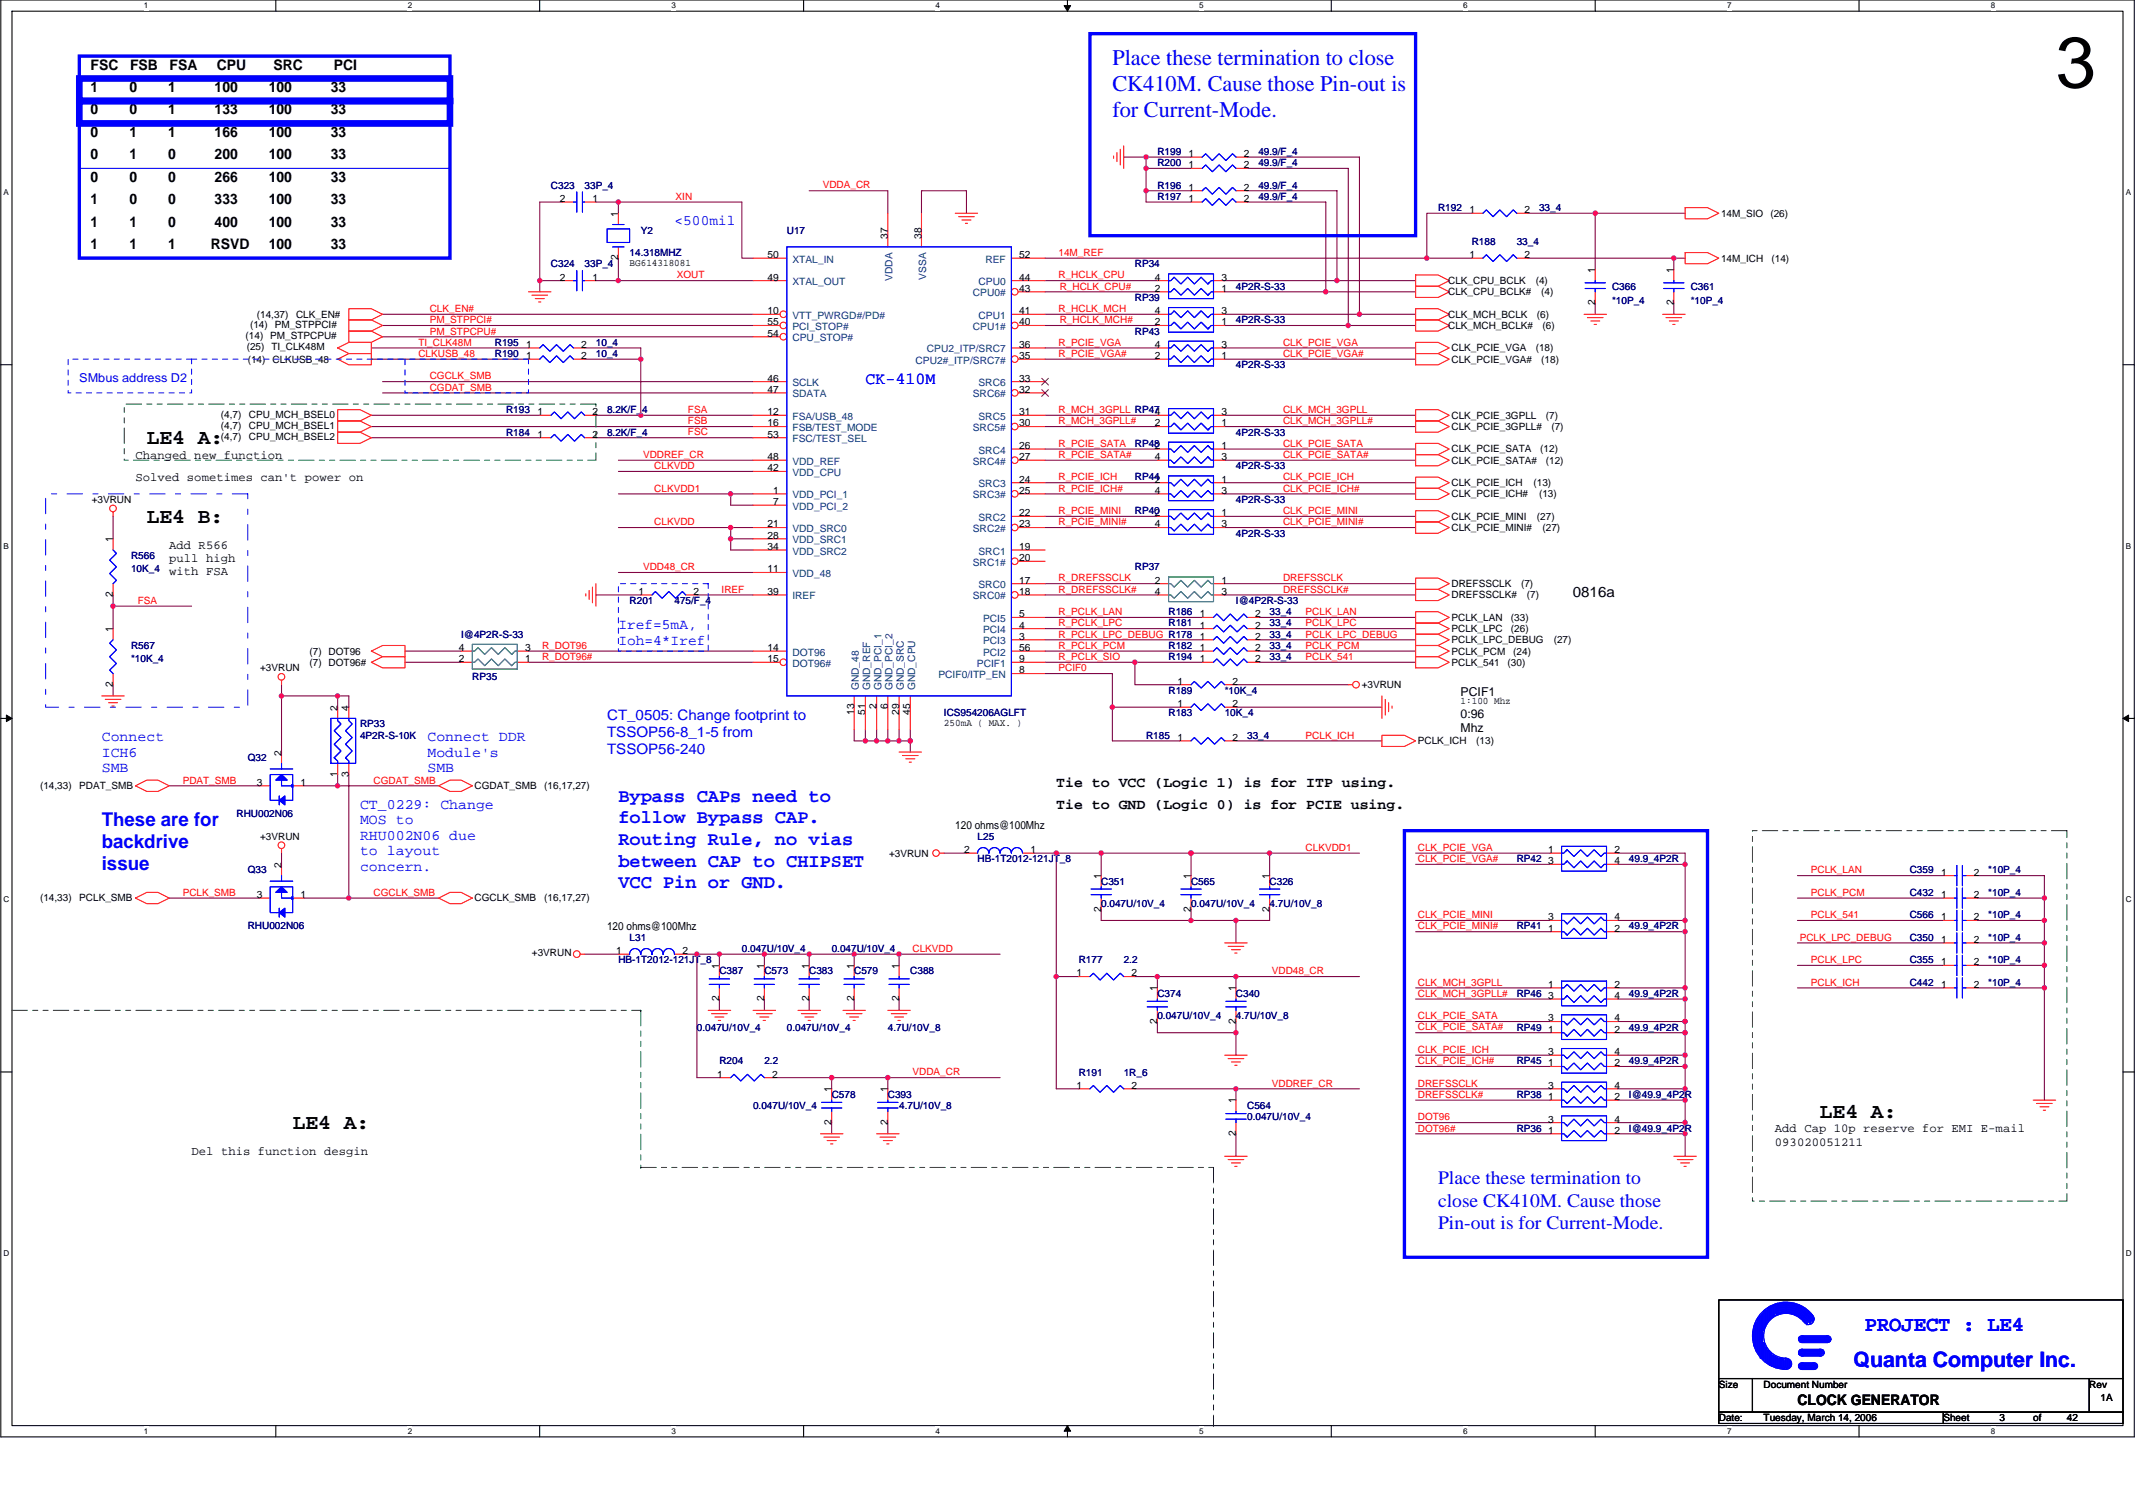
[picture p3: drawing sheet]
<svg xmlns="http://www.w3.org/2000/svg" width="420mm" height="297mm" viewBox="0 0 420 297" stroke-linecap="round" stroke-linejoin="round" font-family="sans-serif">
<defs><g id="words">
<text font-size="14.1" x="404.5" y="17.2">3</text>
<g font-size="4.4" fill="#00f">
<text x="218.9" y="12.8">Place these termination to close</text>
<text x="218.9" y="17.9">CK410M. Cause those Pin-out is</text>
<text x="218.9" y="23">for Current-Mode.</text>
</g>
<g font-size="4.2">
<text x="28.9" y="87.5">LE4 A:</text>
<text x="28.9" y="103">LE4 B:</text>
<text x="358.1" y="220.1">LE4 A:</text>
<text x="57.6" y="222.3">LE4 A:</text>
</g>
<g font-size="4.2" fill="#00f">
<text x="367" y="262">PROJECT : LE4</text>
<text x="364.8" y="269.1">Quanta Computer Inc.</text>
</g>
<g font-size="3.7" fill="#00f">
<text x="121.7" y="157.8">Bypass CAPs need to</text>
<text x="20" y="162.6">These are for</text>
<text x="20" y="166.9">backdrive</text>
<text x="121.7" y="162.1">follow Bypass CAP.</text>
<text x="121.7" y="166.3">Routing Rule, no vias</text>
<text x="20" y="171.3">issue</text>
<text x="121.7" y="170.6">between CAP to CHIPSET</text>
<text x="121.7" y="174.8">VCC Pin or GND.</text>
<text x="283" y="233.2">Place these termination to</text>
<text x="283" y="237.5">close CK410M. Cause those</text>
<text x="283" y="241.9">Pin-out is for Current-Mode.</text>
</g>
<text font-size="3.3" fill="#00f" x="170.3" y="75.6">CK-410M</text>
<g font-size="2.9">
<text x="17.8" y="13.7">FSC</text>
<text x="25.6" y="13.7">FSB</text>
<text x="33.4" y="13.7">FSA</text>
<text x="42.7" y="13.7">CPU</text>
<text x="53.8" y="13.7">SRC</text>
<text x="65.7" y="13.7">PCI</text>
<text x="17.8" y="22.5">0</text>
<text x="17.8" y="18.1">1</text>
<text x="25.5" y="22.5">0</text>
<text x="25.5" y="18.1">0</text>
<text x="33.1" y="22.5">1</text>
<text x="33.1" y="18.1">1</text>
<text x="42.2" y="22.5">133</text>
<text x="42.2" y="18.1">100</text>
<text x="52.9" y="22.5">100</text>
<text x="52.9" y="18.1">100</text>
<text x="65.1" y="22.5">33</text>
<text x="65.1" y="18.1">33</text>
<text x="17.8" y="26.9">0</text>
<text x="25.5" y="26.9">1</text>
<text x="33.1" y="26.9">1</text>
<text x="42.2" y="26.9">166</text>
<text x="52.9" y="26.9">100</text>
<text x="65.1" y="26.9">33</text>
<text x="17.8" y="31.4">0</text>
<text x="17.8" y="35.8">0</text>
<text x="25.5" y="31.4">1</text>
<text x="25.5" y="35.8">0</text>
<text x="33.1" y="31.4">0</text>
<text x="33.1" y="35.8">0</text>
<text x="42.2" y="31.4">200</text>
<text x="42.2" y="35.8">266</text>
<text x="52.9" y="31.4">100</text>
<text x="52.9" y="35.8">100</text>
<text x="65.1" y="31.4">33</text>
<text x="65.1" y="35.8">33</text>
<text x="17.8" y="40.2">1</text>
<text x="25.5" y="40.2">0</text>
<text x="33.1" y="40.2">0</text>
<text x="42.2" y="40.2">333</text>
<text x="52.9" y="40.2">100</text>
<text x="65.1" y="40.2">33</text>
<text x="17.8" y="44.6">1</text>
<text x="25.5" y="44.6">1</text>
<text x="33.1" y="44.6">0</text>
<text x="42.2" y="44.6">400</text>
<text x="52.9" y="44.6">100</text>
<text x="65.1" y="44.6">33</text>
<text x="17.8" y="49">1</text>
<text x="25.5" y="49">1</text>
<text x="33.1" y="49">1</text>
<text x="41.5" y="49">RSVD</text>
<text x="52.9" y="49">100</text>
<text x="65.1" y="49">33</text>
<text x="309.5" y="117.5">0816a</text>
<text x="207.9" y="154.9">Tie to VCC (Logic 1) is for ITP using.</text>
<text x="207.9" y="159.3">Tie to GND (Logic 0) is for PCIE using.</text>
<text x="353.7" y="276.6">CLOCK GENERATOR</text>
</g>
<g font-size="2.9" fill="#00f">
<text x="132.7" y="44.3">&lt;500mil</text>
<text x="121.7" y="123.8">Iref=5mA,</text>
<text x="121.7" y="126.9">Ioh=4*Iref</text>
<text x="119.5" y="141.8">CT_0505: Change footprint to</text>
<text x="20" y="145.9">Connect</text>
<text x="20" y="149">ICH6</text>
<text x="84.1" y="145.9">Connect DDR</text>
<text x="84.1" y="149">Module's</text>
<text x="119.5" y="145.1">TSSOP56-8_1-5 from</text>
<text x="119.5" y="148.3">TSSOP56-240</text>
<text x="20" y="152.1">SMB</text>
<text x="84.1" y="152.1">SMB</text>
<text x="70.9" y="159.2">CT_0229: Change</text>
<text x="70.9" y="162.2">MOS to</text>
<text x="70.9" y="165.3">RHU002N06 due</text>
<text x="70.9" y="168.4">to layout</text>
<text x="70.9" y="171.5">concern.</text>
</g>
<text font-size="2.4" fill="#00f" x="15.6" y="75.1">SMbus address D2</text>
<g font-size="2.4">
<text x="26.7" y="90.3">Changed new function</text>
<text x="26.7" y="94.7">Solved sometimes can't power on</text>
<text x="33.3" y="108">Add R566</text>
<text x="33.3" y="110.6">pull high</text>
<text x="33.3" y="113.2">with FSA</text>
<text x="287.4" y="137">PCIF1</text>
<text x="287.4" y="141.4">0:96</text>
<text x="287.4" y="144.2">Mhz</text>
<text x="37.7" y="227.3">Del this function desgin</text>
<text x="349.3" y="222.9">Add Cap 10p reserve for EMI E-mail</text>
<text x="349.3" y="225.5">093020051211</text>
</g>
<g font-size="2.2">
<text x="188" y="163.3">120 ohms@100Mhz</text>
<text x="119.5" y="183.2">120 ohms@100Mhz</text>
</g>
<g font-size="2" fill="#000080">
<text x="227.8" y="32.7">R200</text>
<text x="227.8" y="30.5">R199</text>
<text x="247.6" y="32.7">49.9/F_4</text>
<text x="247.6" y="30.5">49.9/F_4</text>
<text x="108.4" y="37.1">C323</text>
<text x="115" y="37.1">33P_4</text>
<text x="227.8" y="39.3">R197</text>
<text x="227.8" y="37.1">R196</text>
<text x="247.6" y="39.3">49.9/F_4</text>
<text x="247.6" y="37.1">49.9/F_4</text>
<text x="283" y="41.6">R192</text>
<text x="302.9" y="41.6">33_4</text>
<text x="126.1" y="46">Y2</text>
<text x="154.8" y="46">U17</text>
<text x="108.4" y="52.6">C324</text>
<text x="115" y="52.6">33P_4</text>
<text x="123.9" y="50.4">14.318MHZ</text>
<text x="223.3" y="52.6">RP34</text>
<text x="289.6" y="48.2">R188</text>
<text x="298.5" y="48.2">33_4</text>
<text x="223.3" y="59.2">RP39</text>
<text x="243.2" y="57">4P2R-S-33</text>
<text x="317.3" y="57">C366</text>
<text x="317.3" y="59.9">*10P_4</text>
<text x="332.7" y="57">C361</text>
<text x="332.7" y="59.9">*10P_4</text>
<text x="223.3" y="65.8">RP43</text>
<text x="243.2" y="63.6">4P2R-S-33</text>
<text x="97.4" y="70.3">R190</text>
<text x="97.4" y="68.1">R195</text>
<text x="117.3" y="70.3">10_4</text>
<text x="117.3" y="68.1">10_4</text>
<text x="243.2" y="72.5">4P2R-S-33</text>
<text x="99.6" y="81.3">R193</text>
<text x="119.5" y="81.3">8.2K/F_4</text>
<text x="99.6" y="85.7">R184</text>
<text x="119.5" y="85.7">8.2K/F_4</text>
<text x="223.3" y="87.9">RP48</text>
<text x="243.2" y="85.7">4P2R-S-33</text>
<text x="223.3" y="94.6">RP44</text>
<text x="243.2" y="92.4">4P2R-S-33</text>
<text x="223.3" y="101.2">RP40</text>
<text x="243.2" y="99">4P2R-S-33</text>
<text x="243.2" y="105.6">4P2R-S-33</text>
<text x="25.8" y="110">R566</text>
<text x="25.8" y="112.7">10K_4</text>
<text x="223.3" y="112.3">RP37</text>
<text x="123.9" y="118.9">R201</text>
<text x="132.7" y="118.9">475/F_4</text>
<text x="243.2" y="118.9">I@4P2R-S-33</text>
<text x="90.8" y="125.5">I@4P2R-S-33</text>
<text x="230" y="121.1">R186</text>
<text x="230" y="123.3">R181</text>
<text x="249.9" y="125.5">33_4</text>
<text x="249.9" y="121.1">33_4</text>
<text x="249.9" y="123.3">33_4</text>
<text x="25.8" y="127.7">R567</text>
<text x="25.8" y="130.4">*10K_4</text>
<text x="230" y="127.7">R182</text>
<text x="230" y="129.9">R194</text>
<text x="249.9" y="127.7">33_4</text>
<text x="249.9" y="129.9">33_4</text>
<text x="93" y="133.9">RP35</text>
<text x="230" y="136.6">R189</text>
<text x="241" y="136.6">*10K_4</text>
<text x="70.9" y="143.2">RP33</text>
<text x="185.8" y="141">ICS954206AGLFT</text>
<text x="230" y="141">R183</text>
<text x="241" y="141">10K_4</text>
<text x="48.8" y="149.8">Q32</text>
<text x="70.9" y="145.4">4P2R-S-10K</text>
<text x="225.5" y="145.4">R185</text>
<text x="245.4" y="145.4">33_4</text>
<text x="46.6" y="160.9">RHU002N06</text>
<text x="192.4" y="165.3">L25</text>
<text x="48.8" y="171.9">Q33</text>
<text x="192.4" y="169.7">HB-1T2012-121JT_8</text>
<text x="298.5" y="169.7">RP42</text>
<text x="320.6" y="169.7">49.9_4P2R</text>
<text x="375.8" y="171.9">C359</text>
<text x="391.3" y="171.9">*10P_4</text>
<text x="216.7" y="174.1">C351</text>
<text x="216.7" y="178.6">0.047U/10V_4</text>
<text x="234.4" y="174.1">C565</text>
<text x="234.4" y="178.6">0.047U/10V_4</text>
<text x="249.9" y="174.1">C326</text>
<text x="249.9" y="178.6">4.7U/10V_8</text>
<text x="375.8" y="176.3">C432</text>
<text x="391.3" y="176.3">*10P_4</text>
<text x="48.8" y="183">RHU002N06</text>
<text x="123.9" y="185.2">L31</text>
<text x="298.5" y="183">RP41</text>
<text x="320.6" y="183">49.9_4P2R</text>
<text x="375.8" y="185.2">C350</text>
<text x="375.8" y="180.8">C566</text>
<text x="391.3" y="185.2">*10P_4</text>
<text x="391.3" y="180.8">*10P_4</text>
<text x="121.7" y="189.6">HB-1T2012-121JT_8</text>
<text x="141.6" y="191.8">C387</text>
<text x="146" y="187.4">0.047U/10V_4</text>
<text x="150.4" y="191.8">C573</text>
<text x="159.2" y="191.8">C383</text>
<text x="163.7" y="187.4">0.047U/10V_4</text>
<text x="168.1" y="191.8">C579</text>
<text x="179.1" y="191.8">C388</text>
<text x="212.3" y="189.6">R177</text>
<text x="221.1" y="189.6">2.2</text>
<text x="375.8" y="189.6">C355</text>
<text x="391.3" y="189.6">*10P_4</text>
<text x="227.8" y="196.2">C374</text>
<text x="243.2" y="196.2">C340</text>
<text x="298.5" y="196.2">RP46</text>
<text x="320.6" y="196.2">49.9_4P2R</text>
<text x="375.8" y="194">C442</text>
<text x="391.3" y="194">*10P_4</text>
<text x="137.1" y="202.9">0.047U/10V_4</text>
<text x="154.8" y="202.9">0.047U/10V_4</text>
<text x="174.7" y="202.9">4.7U/10V_8</text>
<text x="227.8" y="200.7">0.047U/10V_4</text>
<text x="243.2" y="200.7">4.7U/10V_8</text>
<text x="298.5" y="202.9">RP49</text>
<text x="320.6" y="202.9">49.9_4P2R</text>
<text x="141.6" y="209.5">R204</text>
<text x="150.4" y="209.5">2.2</text>
<text x="298.5" y="209.5">RP45</text>
<text x="320.6" y="209.5">49.9_4P2R</text>
<text x="212.3" y="211.7">R191</text>
<text x="221.1" y="211.7">1R_6</text>
<text x="148.2" y="218.3">0.047U/10V_4</text>
<text x="163.7" y="216.1">C578</text>
<text x="174.7" y="216.1">C393</text>
<text x="176.9" y="218.3">4.7U/10V_8</text>
<text x="245.4" y="218.3">C564</text>
<text x="245.4" y="220.5">0.047U/10V_4</text>
<text x="298.5" y="216.1">RP38</text>
<text x="320.6" y="216.1">I@49.9_4P2R</text>
<text x="298.5" y="222.8">RP36</text>
<text x="320.6" y="222.8">I@49.9_4P2R</text>
</g>
<g font-size="2">
<text x="233.9" y="33.1">1</text>
<text x="233.9" y="30.9">1</text>
<text x="244.8" y="33.1">2</text>
<text x="244.8" y="30.9">2</text>
<text x="110.2" y="39.8">2</text>
<text x="116.6" y="39.8">1</text>
<text x="233.9" y="39.8">1</text>
<text x="233.9" y="37.5">1</text>
<text x="244.8" y="39.8">2</text>
<text x="244.8" y="37.5">2</text>
<text x="289.2" y="42">1</text>
<text x="300" y="42">2</text>
<text x="121.7" y="42.7" transform="rotate(-90 121.7 42.7)">1</text>
<text x="174.7" y="47.1" transform="rotate(-90 174.7 47.1)">37</text>
<text x="181.3" y="47.1" transform="rotate(-90 181.3 47.1)">38</text>
<text x="338.7" y="42.7">14M_SIO</text>
<text x="348.4" y="42.7">(26)</text>
<text x="121.7" y="51.3" transform="rotate(-90 121.7 51.3)">2</text>
<text x="123.9" y="52.4">BG614318081</text>
<text x="151.1" y="50.8">50</text>
<text x="200.6" y="50.8">52</text>
<text x="289.2" y="50.8">1</text>
<text x="300" y="50.8">2</text>
<text x="313.9" y="53.7" transform="rotate(-90 313.9 53.7)">1</text>
<text x="329.4" y="53.7" transform="rotate(-90 329.4 53.7)">1</text>
<text x="338.7" y="51.5">14M_ICH</text>
<text x="348.6" y="51.5">(14)</text>
<text x="110.2" y="55.2">2</text>
<text x="116.6" y="55.2">1</text>
<text x="151.1" y="55.2">49</text>
<text x="200.6" y="57.4">43</text>
<text x="200.6" y="55.2">44</text>
<text x="227.3" y="57.4">2</text>
<text x="227.3" y="55.2">4</text>
<text x="240.4" y="57.4">1</text>
<text x="240.4" y="55.2">3</text>
<text x="285" y="55.9">CLK_CPU_BCLK</text>
<text x="285" y="58.1">CLK_CPU_BCLK#</text>
<text x="302.2" y="55.9">(4)</text>
<text x="303.3" y="58.1">(4)</text>
<text x="49.2" y="64.5">(14) PM_STPPCI#</text>
<text x="50.5" y="62.5">(14,37)</text>
<text x="58.3" y="62.5">CLK_EN#</text>
<text x="151.1" y="61.8">10</text>
<text x="151.1" y="64.1">55</text>
<text x="200.6" y="64.1">40</text>
<text x="200.6" y="61.8">41</text>
<text x="227.3" y="64.1">2</text>
<text x="227.3" y="61.8">4</text>
<text x="240.4" y="64.1">1</text>
<text x="240.4" y="61.8">3</text>
<text x="285" y="62.5">CLK_MCH_BCLK</text>
<text x="285" y="64.7">CLK_MCH_BCLK#</text>
<text x="302.5" y="62.5">(6)</text>
<text x="303.6" y="64.7">(6)</text>
<text x="313.9" y="60.1" transform="rotate(-90 313.9 60.1)">2</text>
<text x="329.4" y="60.1" transform="rotate(-90 329.4 60.1)">2</text>
<text x="48.3" y="66.7">(14) PM_STPCPU#</text>
<text x="48.5" y="68.9">(25) TI_CLK48M</text>
<text x="48.8" y="71.4">(14) CLKUSB_48</text>
<text x="103.6" y="70.7">1</text>
<text x="103.6" y="68.5">1</text>
<text x="114.4" y="70.7">2</text>
<text x="114.4" y="68.5">2</text>
<text x="151.1" y="66.3">54</text>
<text x="200.6" y="70.7">35</text>
<text x="200.6" y="68.5">36</text>
<text x="227.3" y="70.7">2</text>
<text x="227.3" y="68.5">4</text>
<text x="240.4" y="70.7">1</text>
<text x="240.4" y="68.5">3</text>
<text x="285.7" y="69.2">CLK_PCIE_VGA</text>
<text x="285.7" y="71.4">CLK_PCIE_VGA#</text>
<text x="302.2" y="69.2">(18)</text>
<text x="303.3" y="71.4">(18)</text>
<text x="151.1" y="77.3">47</text>
<text x="151.1" y="75.1">46</text>
<text x="200.6" y="77.3">32</text>
<text x="200.6" y="75.1">33</text>
<text x="43.5" y="82.2">(4,7)</text>
<text x="49" y="82.2">CPU_MCH_BSEL0</text>
<text x="105.8" y="81.7">1</text>
<text x="116.6" y="81.7">2</text>
<text x="151.1" y="81.7">12</text>
<text x="151.1" y="83.9">16</text>
<text x="200.6" y="83.9">30</text>
<text x="200.6" y="81.7">31</text>
<text x="227.3" y="83.9">2</text>
<text x="227.3" y="81.7">4</text>
<text x="240.4" y="83.9">1</text>
<text x="240.4" y="81.7">3</text>
<text x="285.7" y="82.4">CLK_PCIE_3GPLL</text>
<text x="304.2" y="82.4">(7)</text>
<text x="43.5" y="84.4">(4,7)</text>
<text x="43.5" y="86.6">(4,7)</text>
<text x="49" y="84.4">CPU_MCH_BSEL1</text>
<text x="49" y="86.6">CPU_MCH_BSEL2</text>
<text x="105.8" y="86.1">1</text>
<text x="116.6" y="86.1">2</text>
<text x="151.1" y="86.1">53</text>
<text x="200.6" y="88.4">26</text>
<text x="227.3" y="88.4">2</text>
<text x="240.4" y="88.4">1</text>
<text x="285.7" y="89">CLK_PCIE_SATA</text>
<text x="285.7" y="84.6">CLK_PCIE_3GPLL#</text>
<text x="303.1" y="89">(12)</text>
<text x="305.3" y="84.6">(7)</text>
<text x="151.1" y="90.6">48</text>
<text x="151.1" y="92.8">42</text>
<text x="200.6" y="90.6">27</text>
<text x="200.6" y="95">24</text>
<text x="227.3" y="90.6">4</text>
<text x="227.3" y="95">2</text>
<text x="240.4" y="90.6">3</text>
<text x="240.4" y="95">1</text>
<text x="285.7" y="91.3">CLK_PCIE_SATA#</text>
<text x="285.7" y="95.7">CLK_PCIE_ICH</text>
<text x="301.8" y="95.7">(13)</text>
<text x="304.2" y="91.3">(12)</text>
<text x="18" y="99">+3VRUN</text>
<text x="152.2" y="99.4">7</text>
<text x="152.2" y="97.2">1</text>
<text x="200.6" y="97.2">25</text>
<text x="200.6" y="101.6">22</text>
<text x="227.3" y="101.6">2</text>
<text x="227.3" y="97.2">4</text>
<text x="240.4" y="101.6">1</text>
<text x="240.4" y="97.2">3</text>
<text x="285.7" y="97.9">CLK_PCIE_ICH#</text>
<text x="302.9" y="97.9">(13)</text>
<text x="22.2" y="106.7" transform="rotate(-90 22.2 106.7)">1</text>
<text x="151.1" y="106">28</text>
<text x="151.1" y="103.8">21</text>
<text x="200.6" y="103.8">23</text>
<text x="227.3" y="103.8">4</text>
<text x="240.4" y="103.8">3</text>
<text x="285.7" y="104.5">CLK_PCIE_MINI#</text>
<text x="285.7" y="102.3">CLK_PCIE_MINI</text>
<text x="302.5" y="102.3">(27)</text>
<text x="303.6" y="104.5">(27)</text>
<text x="151.1" y="108.2">34</text>
<text x="151.1" y="112.7">11</text>
<text x="200.6" y="110.5">20</text>
<text x="200.6" y="108.2">19</text>
<text x="22.2" y="117.6" transform="rotate(-90 22.2 117.6)">2</text>
<text x="125.7" y="117.1">1</text>
<text x="136.5" y="117.1">2</text>
<text x="151.1" y="117.1">39</text>
<text x="200.6" y="117.1">18</text>
<text x="200.6" y="114.9">17</text>
<text x="227.3" y="114.9">2</text>
<text x="227.3" y="117.1">4</text>
<text x="240.4" y="114.9">1</text>
<text x="240.4" y="117.1">3</text>
<text x="285.7" y="115.6">DREFSSCLK</text>
<text x="285.7" y="117.8">DREFSSCLK#</text>
<text x="299.3" y="115.6">(7)</text>
<text x="300.5" y="117.8">(7)</text>
<text x="22.2" y="124.4" transform="rotate(-90 22.2 124.4)">1</text>
<text x="200.6" y="125.9">3</text>
<text x="200.6" y="123.7">4</text>
<text x="200.6" y="121.5">5</text>
<text x="236.1" y="125.9">1</text>
<text x="236.1" y="121.5">1</text>
<text x="236.1" y="123.7">1</text>
<text x="247" y="125.9">2</text>
<text x="247" y="121.5">2</text>
<text x="247" y="123.7">2</text>
<text x="285.7" y="122.2">PCLK_LAN</text>
<text x="285.7" y="124.4">PCLK_LPC</text>
<text x="297.4" y="122.2">(33)</text>
<text x="297.4" y="124.4">(26)</text>
<text x="60.9" y="128.8">(7) DOT96</text>
<text x="60.9" y="131">(7) DOT96#</text>
<text x="90.3" y="130.3">2</text>
<text x="90.3" y="128.1">4</text>
<text x="103.3" y="130.3">1</text>
<text x="103.3" y="128.1">3</text>
<text x="151.1" y="128.1">14</text>
<text x="151.1" y="130.3">15</text>
<text x="200.6" y="128.1">56</text>
<text x="200.6" y="130.3">9</text>
<text x="236.1" y="128.1">1</text>
<text x="236.1" y="130.3">1</text>
<text x="247" y="128.1">2</text>
<text x="247" y="130.3">2</text>
<text x="285.7" y="128.8">PCLK_PCM</text>
<text x="285.7" y="126.6">PCLK_LPC_DEBUG</text>
<text x="285.7" y="131">PCLK_541</text>
<text x="296.7" y="131">(30)</text>
<text x="297.8" y="128.8">(24)</text>
<text x="305.8" y="126.6">(27)</text>
<text x="22.2" y="135.3" transform="rotate(-90 22.2 135.3)">2</text>
<text x="51.2" y="132.1">+3VRUN</text>
<text x="200.6" y="132.6">8</text>
<text x="231.7" y="134.8">1</text>
<text x="242.6" y="134.8">2</text>
<text x="268" y="135.5">+3VRUN</text>
<text x="66.4" y="139.9" transform="rotate(-90 66.4 139.9)">2</text>
<text x="68.6" y="139.9" transform="rotate(-90 68.6 139.9)">4</text>
<text x="168.1" y="140.8" transform="rotate(-90 168.1 140.8)">13</text>
<text x="170.3" y="140.8" transform="rotate(-90 170.3 140.8)">51</text>
<text x="172.5" y="139.7" transform="rotate(-90 172.5 139.7)">2</text>
<text x="174.7" y="139.7" transform="rotate(-90 174.7 139.7)">6</text>
<text x="176.9" y="140.8" transform="rotate(-90 176.9 140.8)">29</text>
<text x="179.1" y="140.8" transform="rotate(-90 179.1 140.8)">45</text>
<text x="185.8" y="143">250mA ( MAX. )</text>
<text x="231.7" y="139.2">1</text>
<text x="242.6" y="139.2">2</text>
<text x="287.4" y="138.6">1:100 Mhz</text>
<text x="55.4" y="148.7" transform="rotate(-90 55.4 148.7)">2</text>
<text x="231.7" y="145.8">1</text>
<text x="242.6" y="145.8">2</text>
<text x="279" y="146.5">PCLK_ICH</text>
<text x="290.5" y="146.5">(13)</text>
<text x="7.9" y="155.3">(14,33)</text>
<text x="15.6" y="155.3">PDAT_SMB</text>
<text x="50.5" y="154.7">3</text>
<text x="59.1" y="154.7">1</text>
<text x="66.4" y="152.9" transform="rotate(-90 66.4 152.9)">1</text>
<text x="68.6" y="152.9" transform="rotate(-90 68.6 152.9)">3</text>
<text x="93.4" y="155.3">CGDAT_SMB</text>
<text x="107.1" y="155.3">(16,17,27)</text>
<text x="51.2" y="165.3">+3VRUN</text>
<text x="189.7" y="167.9">2</text>
<text x="202.8" y="167.9">1</text>
<text x="304.6" y="167.9">1</text>
<text x="317.7" y="167.9">2</text>
<text x="55.4" y="170.8" transform="rotate(-90 55.4 170.8)">2</text>
<text x="175" y="168.6">+3VRUN</text>
<text x="216.7" y="173" transform="rotate(-90 216.7 173)">1</text>
<text x="234.4" y="173" transform="rotate(-90 234.4 173)">1</text>
<text x="249.8" y="173" transform="rotate(-90 249.8 173)">1</text>
<text x="304.6" y="170.1">3</text>
<text x="317.7" y="170.1">4</text>
<text x="382" y="172.3">1</text>
<text x="388.4" y="172.3">2</text>
<text x="7.9" y="177.4">(14,33)</text>
<text x="15.6" y="177.4">PCLK_SMB</text>
<text x="50.5" y="176.8">3</text>
<text x="59.1" y="176.8">1</text>
<text x="93.4" y="177.4">CGCLK_SMB</text>
<text x="107.1" y="177.4">(16,17,27)</text>
<text x="216.7" y="179.5" transform="rotate(-90 216.7 179.5)">2</text>
<text x="234.4" y="179.5" transform="rotate(-90 234.4 179.5)">2</text>
<text x="249.8" y="179.5" transform="rotate(-90 249.8 179.5)">2</text>
<text x="382" y="176.8">1</text>
<text x="388.4" y="176.8">2</text>
<text x="304.6" y="183.4">1</text>
<text x="304.6" y="181.2">3</text>
<text x="317.7" y="183.4">2</text>
<text x="317.7" y="181.2">4</text>
<text x="382" y="185.6">1</text>
<text x="382" y="181.2">1</text>
<text x="388.4" y="185.6">2</text>
<text x="388.4" y="181.2">2</text>
<text x="104.7" y="188.3">+3VRUN</text>
<text x="121.2" y="187.8">1</text>
<text x="134.3" y="187.8">2</text>
<text x="141.6" y="190.7" transform="rotate(-90 141.6 190.7)">1</text>
<text x="150.4" y="190.7" transform="rotate(-90 150.4 190.7)">1</text>
<text x="159.2" y="190.7" transform="rotate(-90 159.2 190.7)">1</text>
<text x="168.1" y="190.7" transform="rotate(-90 168.1 190.7)">1</text>
<text x="176.9" y="190.7" transform="rotate(-90 176.9 190.7)">1</text>
<text x="382" y="190">1</text>
<text x="388.4" y="190">2</text>
<text x="141.6" y="197.1" transform="rotate(-90 141.6 197.1)">2</text>
<text x="150.4" y="197.1" transform="rotate(-90 150.4 197.1)">2</text>
<text x="159.2" y="197.1" transform="rotate(-90 159.2 197.1)">2</text>
<text x="168.1" y="197.1" transform="rotate(-90 168.1 197.1)">2</text>
<text x="176.9" y="197.1" transform="rotate(-90 176.9 197.1)">2</text>
<text x="211.8" y="192.2">1</text>
<text x="222.7" y="192.2">2</text>
<text x="227.7" y="195.1" transform="rotate(-90 227.7 195.1)">1</text>
<text x="243.2" y="195.1" transform="rotate(-90 243.2 195.1)">1</text>
<text x="304.6" y="194.4">1</text>
<text x="304.6" y="196.6">3</text>
<text x="317.7" y="194.4">2</text>
<text x="317.7" y="196.6">4</text>
<text x="382" y="194.4">1</text>
<text x="388.4" y="194.4">2</text>
<text x="227.7" y="201.5" transform="rotate(-90 227.7 201.5)">2</text>
<text x="243.2" y="201.5" transform="rotate(-90 243.2 201.5)">2</text>
<text x="304.6" y="203.3">1</text>
<text x="304.6" y="201.1">3</text>
<text x="317.7" y="203.3">2</text>
<text x="317.7" y="201.1">4</text>
<text x="304.6" y="209.9">1</text>
<text x="304.6" y="207.7">3</text>
<text x="317.7" y="209.9">2</text>
<text x="317.7" y="207.7">4</text>
<text x="141.1" y="212.1">1</text>
<text x="152" y="212.1">2</text>
<text x="163.6" y="215" transform="rotate(-90 163.6 215)">1</text>
<text x="174.7" y="215" transform="rotate(-90 174.7 215)">1</text>
<text x="211.8" y="214.3">1</text>
<text x="222.7" y="214.3">2</text>
<text x="304.6" y="214.3">3</text>
<text x="317.7" y="214.3">4</text>
<text x="163.6" y="221.4" transform="rotate(-90 163.6 221.4)">2</text>
<text x="174.7" y="221.4" transform="rotate(-90 174.7 221.4)">2</text>
<text x="243.2" y="217.2" transform="rotate(-90 243.2 217.2)">1</text>
<text x="304.6" y="221">3</text>
<text x="304.6" y="216.5">1</text>
<text x="317.7" y="221">4</text>
<text x="317.7" y="216.5">2</text>
<text x="243.2" y="223.6" transform="rotate(-90 243.2 223.6)">2</text>
<text x="304.6" y="223.2">1</text>
<text x="317.7" y="223.2">2</text>
<text x="338.3" y="273.1">Size</text>
<text x="347.1" y="273.1">Document Number</text>
<text x="411.2" y="273.1">Rev</text>
<text x="413.4" y="275.8">1A</text>
<text x="338.3" y="279.8">Date:</text>
<text x="347.1" y="279.8">Tuesday, March 14, 2006</text>
<text x="382.4" y="279.8">Sheet</text>
<text x="393.5" y="279.8">3</text>
<text x="400.1" y="279.8">of</text>
<text x="406.7" y="279.8">42</text>
</g>
<g font-size="2" fill="#f00">
<text x="133" y="39.3">XIN</text>
<text x="161.9" y="37.1">VDDA_CR</text>
<text x="208.3" y="50.4">14M_REF</text>
<text x="133.2" y="54.8">XOUT</text>
<text x="208.3" y="54.8">R_HCLK_CPU</text>
<text x="208.5" y="57">R_HCLK_CPU#</text>
<text x="84.6" y="61.4">CLK_EN#</text>
<text x="84.6" y="63.6">PM_STPPCI#</text>
<text x="84.6" y="65.8">PM_STPCPU#</text>
<text x="208.3" y="61.4">R_HCLK_MCH</text>
<text x="208.5" y="63.6">R_HCLK_MCH#</text>
<text x="82.3" y="68.1">TI_CLK48M</text>
<text x="82.3" y="70.3">CLKUSB_48</text>
<text x="208.3" y="70.3">R_PCIE_VGA#</text>
<text x="208.3" y="68.1">R_PCIE_VGA</text>
<text x="252.5" y="70.3">CLK_PCIE_VGA#</text>
<text x="252.5" y="68.1">CLK_PCIE_VGA</text>
<text x="84.6" y="76.9">CGDAT_SMB</text>
<text x="84.6" y="74.7">CGCLK_SMB</text>
<text x="135.4" y="83.5">FSB</text>
<text x="135.4" y="81.3">FSA</text>
<text x="208.3" y="81.3">R_MCH_3GPLL RP47</text>
<text x="208.3" y="83.5">R_MCH_3GPLL#</text>
<text x="252.5" y="81.3">CLK_MCH_3GPLL</text>
<text x="252.5" y="83.5">CLK_MCH_3GPLL#</text>
<text x="135.4" y="85.7">FSC</text>
<text x="208.3" y="87.9">R_PCIE_SATA</text>
<text x="252.5" y="87.9">CLK_PCIE_SATA</text>
<text x="126.5" y="90.1">VDDREF_CR</text>
<text x="128.8" y="92.4">CLKVDD</text>
<text x="208.3" y="90.1">R_PCIE_SATA#</text>
<text x="208.3" y="94.6">R_PCIE_ICH</text>
<text x="252.5" y="90.1">CLK_PCIE_SATA#</text>
<text x="252.5" y="94.6">CLK_PCIE_ICH</text>
<text x="128.8" y="96.8">CLKVDD1</text>
<text x="208.3" y="96.8">R_PCIE_ICH#</text>
<text x="208.3" y="101.2">R_PCIE_MINI</text>
<text x="252.5" y="96.8">CLK_PCIE_ICH#</text>
<text x="252.5" y="101.2">CLK_PCIE_MINI</text>
<text x="128.8" y="103.4">CLKVDD</text>
<text x="208.3" y="103.4">R_PCIE_MINI#</text>
<text x="252.5" y="103.4">CLK_PCIE_MINI#</text>
<text x="126.5" y="112.2">VDD48_CR</text>
<text x="27.1" y="118.9">FSA</text>
<text x="142" y="116.7">IREF</text>
<text x="208.3" y="114.4">R_DREFSSCLK</text>
<text x="208.3" y="116.7">R_DREFSSCLK#</text>
<text x="252.5" y="114.4">DREFSSCLK</text>
<text x="252.5" y="116.7">DREFSSCLK#</text>
<text x="208.3" y="125.5">R_PCLK_LPC_DEBUG R178</text>
<text x="208.3" y="123.3">R_PCLK_LPC</text>
<text x="208.3" y="121.1">R_PCLK_LAN</text>
<text x="256.9" y="125.5">PCLK_LPC_DEBUG</text>
<text x="256.9" y="121.1">PCLK_LAN</text>
<text x="256.9" y="123.3">PCLK_LPC</text>
<text x="106.7" y="127.7">R_DOT96</text>
<text x="106.7" y="129.9">R_DOT96#</text>
<text x="208.3" y="127.7">R_PCLK_PCM</text>
<text x="208.3" y="129.9">R_PCLK_SIO</text>
<text x="256.9" y="129.9">PCLK_541</text>
<text x="256.9" y="127.7">PCLK_PCM</text>
<text x="208.3" y="132.1">PCIF0</text>
<text x="256.9" y="145.4">PCLK_ICH</text>
<text x="36" y="154.2">PDAT_SMB</text>
<text x="73.5" y="154.2">CGDAT_SMB</text>
<text x="256.9" y="167.5">CLKVDD1</text>
<text x="279" y="167.5">CLK_PCIE_VGA</text>
<text x="279" y="169.7">CLK_PCIE_VGA#</text>
<text x="356.4" y="171.9">PCLK_LAN</text>
<text x="36" y="176.3">PCLK_SMB</text>
<text x="73.5" y="176.3">CGCLK_SMB</text>
<text x="356.4" y="176.3">PCLK_PCM</text>
<text x="279" y="180.7">CLK_PCIE_MINI</text>
<text x="279" y="183">CLK_PCIE_MINI#</text>
<text x="354.2" y="185.2">PCLK_LPC_DEBUG</text>
<text x="356.4" y="180.7">PCLK_541</text>
<text x="179.6" y="187.4">CLKVDD</text>
<text x="250.3" y="191.8">VDD48_CR</text>
<text x="356.4" y="189.6">PCLK_LPC</text>
<text x="279" y="196.2">CLK_MCH_3GPLL#</text>
<text x="279" y="194">CLK_MCH_3GPLL</text>
<text x="356.4" y="194">PCLK_ICH</text>
<text x="279" y="200.6">CLK_PCIE_SATA</text>
<text x="279" y="202.8">CLK_PCIE_SATA#</text>
<text x="279" y="209.5">CLK_PCIE_ICH#</text>
<text x="279" y="207.3">CLK_PCIE_ICH</text>
<text x="179.6" y="211.7">VDDA_CR</text>
<text x="250.3" y="213.9">VDDREF_CR</text>
<text x="279" y="213.9">DREFSSCLK</text>
<text x="279" y="216.1">DREFSSCLK#</text>
<text x="279" y="220.5">DOT96</text>
<text x="279" y="222.7">DOT96#</text>
</g>
<g font-size="2" fill="#004080">
<text x="155.9" y="51.7">XTAL_IN</text>
<text x="193.9" y="51.7">REF</text>
<text x="155.9" y="56.1">XTAL_OUT</text>
<text x="175.7" y="55.3" transform="rotate(-90 175.7 55.3)">VDDA</text>
<text x="182.3" y="55" transform="rotate(-90 182.3 55)">VSSA</text>
<text x="191.4" y="58.3">CPU0#</text>
<text x="192.6" y="56.1">CPU0</text>
<text x="155.9" y="62.8">VTT_PWRGD#/PD#</text>
<text x="155.9" y="65">PCI_STOP#</text>
<text x="191.4" y="65">CPU1#</text>
<text x="192.6" y="62.8">CPU1</text>
<text x="155.9" y="67.2">CPU_STOP#</text>
<text x="180.2" y="71.6">CPU2#_ITP/SRC7#</text>
<text x="182.4" y="69.4">CPU2_ITP/SRC7</text>
<text x="155.9" y="76">SCLK</text>
<text x="192.6" y="76">SRC6</text>
<text x="155.9" y="78.2">SDATA</text>
<text x="155.9" y="82.6">FSA/USB_48</text>
<text x="191.4" y="78.2">SRC6#</text>
<text x="192.6" y="82.6">SRC5</text>
<text x="155.9" y="87.1">FSC/TEST_SEL</text>
<text x="155.9" y="84.9">FSB/TEST_MODE</text>
<text x="191.4" y="84.9">SRC5#</text>
<text x="192.6" y="89.3">SRC4</text>
<text x="155.9" y="91.5">VDD_REF</text>
<text x="155.9" y="93.7">VDD_CPU</text>
<text x="191.4" y="91.5">SRC4#</text>
<text x="192.6" y="95.9">SRC3</text>
<text x="155.9" y="100.3">VDD_PCI_2</text>
<text x="155.9" y="98.1">VDD_PCI_1</text>
<text x="191.4" y="98.1">SRC3#</text>
<text x="155.9" y="107">VDD_SRC1</text>
<text x="155.9" y="104.7">VDD_SRC0</text>
<text x="191.4" y="104.7">SRC2#</text>
<text x="192.6" y="102.5">SRC2</text>
<text x="155.9" y="109.2">VDD_SRC2</text>
<text x="155.9" y="113.6">VDD_48</text>
<text x="191.4" y="111.4">SRC1#</text>
<text x="192.6" y="109.2">SRC1</text>
<text x="155.9" y="118">IREF</text>
<text x="191.4" y="118">SRC0#</text>
<text x="192.6" y="115.8">SRC0</text>
<text x="193.5" y="124.6">PCI4</text>
<text x="193.5" y="122.4">PCI5</text>
<text x="155.9" y="129.1">DOT96</text>
<text x="155.9" y="131.3">DOT96#</text>
<text x="192.2" y="131.3">PCIF1</text>
<text x="193.5" y="126.8">PCI3</text>
<text x="193.5" y="129.1">PCI2</text>
<text x="169" y="135.9" transform="rotate(-90 169 135.9)">GND_48</text>
<text x="171.2" y="135.9" transform="rotate(-90 171.2 135.9)">GND_REF</text>
<text x="173.4" y="135.9" transform="rotate(-90 173.4 135.9)">GND_PCI_1</text>
<text x="175.7" y="135.9" transform="rotate(-90 175.7 135.9)">GND_PCI_2</text>
<text x="177.9" y="135.9" transform="rotate(-90 177.9 135.9)">GND_SRC</text>
<text x="180.1" y="135.9" transform="rotate(-90 180.1 135.9)">GND_CPU</text>
<text x="184.7" y="133.5">PCIF0/ITP_EN</text>
</g>
<g font-size="1.6">
<text x="28.3" y="1.7">1</text>
<text x="80.2" y="1.7">2</text>
<text x="132.2" y="1.7">3</text>
<text x="184.1" y="1.7">4</text>
<text x="236" y="1.7">5</text>
<text x="287.9" y="1.7">6</text>
<text x="339.9" y="1.7">7</text>
<text x="391.8" y="1.7">8</text>
<text x=".7" y="38.4">A</text>
<text x="418.3" y="38.4">A</text>
<text x=".7" y="108">B</text>
<text x="418.3" y="108">B</text>
<text x=".7" y="177.7">C</text>
<text x="418.3" y="177.7">C</text>
<text x=".7" y="247.2">D</text>
<text x="418.3" y="247.2">D</text>
<text x="28.3" y="282.3">1</text>
<text x="80.2" y="282.3">2</text>
<text x="132.2" y="282.3">3</text>
<text x="184.1" y="282.3">4</text>
<text x="236" y="282.3">5</text>
<text x="287.9" y="282.3">6</text>
<text x="339.9" y="282.3">7</text>
<text x="391.8" y="282.3">8</text>
</g>
</g></defs>
<path d="M.2 0h419.8v282.9h-419.8zM2.4 2.2h415.4v278.4h-415.4z" fill="none" stroke="#000" stroke-width=".21"/>
<g fill="#fff">
<path d="M28.3 .2h.9v1.8h-.9z"/>
<path d="M28.3 280.8h.9v1.8h-.9z"/>
</g>
<path d="M54.3 0v2.2M54.3 280.6v2.2" fill="none" stroke="#000" stroke-width=".21"/>
<g fill="#fff">
<path d="M80.2 .2h.9v1.8h-.9z"/>
<path d="M80.2 280.8h.9v1.8h-.9z"/>
</g>
<path d="M106.2 0v2.2M106.2 280.6v2.2" fill="none" stroke="#000" stroke-width=".21"/>
<g fill="#fff">
<path d="M132.2 .2h.8v1.8h-.8z"/>
<path d="M132.2 280.8h.8v1.8h-.8z"/>
</g>
<path d="M158.1 0v2.2M158.1 280.6v2.2" fill="none" stroke="#000" stroke-width=".21"/>
<g fill="#fff">
<path d="M184.1 .2h.9v1.8h-.9z"/>
<path d="M184.1 280.8h.9v1.8h-.9z"/>
</g>
<path d="M210.1 0v2.2M210.1 280.6v2.2" fill="none" stroke="#000" stroke-width=".21"/>
<path d="M209.4 1.1h1.3l-.6 1.1zM210.1 280.6l.6 1.1h-1.3z" fill="#000" stroke="#000" stroke-width=".2"/>
<g fill="#fff">
<path d="M236 .2h.9v1.8h-.9z"/>
<path d="M236 280.8h.9v1.8h-.9z"/>
</g>
<path d="M262 0v2.2M262 280.6v2.2" fill="none" stroke="#000" stroke-width=".21"/>
<g fill="#fff">
<path d="M287.9 .2h.9v1.8h-.9z"/>
<path d="M287.9 280.8h.9v1.8h-.9z"/>
</g>
<path d="M313.9 0v2.2M313.9 280.6v2.2" fill="none" stroke="#000" stroke-width=".21"/>
<g fill="#fff">
<path d="M339.9 .2h.9v1.8h-.9z"/>
<path d="M339.9 280.8h.9v1.8h-.9z"/>
</g>
<path d="M365.9 0v2.2M365.9 280.6v2.2" fill="none" stroke="#000" stroke-width=".21"/>
<g fill="#fff">
<path d="M391.8 .2h.9v1.8h-.9z"/>
<path d="M391.8 280.8h.9v1.8h-.9z"/>
<path d="M.7 37h1.1v1.8h-1.1z"/>
<path d="M418.3 37h1.1v1.8h-1.1z"/>
<path d="M.7 106.6h1.1v1.8h-1.1z"/>
<path d="M418.3 106.6h1.1v1.8h-1.1z"/>
</g>
<path d="M.2 71.8h2.2M417.8 71.8h2.2" fill="none" stroke="#000" stroke-width=".21"/>
<g fill="#fff">
<path d="M.7 176.2h1.2v1.8h-1.2z"/>
<path d="M418.3 176.2h1.2v1.8h-1.2z"/>
</g>
<path d="M.2 141.4h2.2M417.8 141.4h2.2" fill="none" stroke="#000" stroke-width=".21"/>
<path d="M1.3 140.8l1.1 .6-1.1 .6zM417.8 141.4l1.1-.6v1.2z" fill="#000" stroke="#000" stroke-width=".2"/>
<g fill="#fff">
<path d="M.7 245.8h1.2v1.8h-1.2z"/>
<path d="M418.3 245.8h1.2v1.8h-1.2z"/>
</g>
<path d="M.2 211h2.2M417.8 211h2.2M338.3 255.9h79.5v15.5h-79.5zM338.3 271.4h6.6v6.6h-6.6zM338.3 278h44.1v2.2h-44.1zM344.9 271.4h66.3v6.6h-66.3zM382.4 278h35.4v2.2h-35.4zM411.2 271.4h6.6v6.6h-6.6z" fill="none" stroke="#000" stroke-width=".21"/>
<g fill="none" stroke="#800040" stroke-width=".21">
<path d="M110.6 39.8h-4.4v17.6M117.3 39.8h28.7v11h2.2M121.7 39.8v2.2M159.2 37.5h15.5v4.5M221.1 30.9h13.3M225.5 30.9v8.9h8.9M225.5 37.5h8.9M225.5 33.1h8.9M245.4 39.8h15.5v17.6M245.4 37.5h17.7v17.7M245.4 33.1h19.9v31M245.4 30.9h22.1v31"/>
<path d="M106.2 55.2h4.4M117.3 55.2h30.9M121.7 50.8v4.4M181.3 42v-4.5h8.9v4.5M205.7 55.2h22.1M205.7 57.4h22.1M241 55.2h37.6M241 57.4h37.6M280.8 50.8h8.8M289.6 42h-8.8v8.8h-75.1M300.7 50.8h30.9M300.7 42h13.2"/>
<path d="M313.9 59.6v2.3M329.4 50.8v2.2M329.4 59.6v2.3M331.6 42h-17.7v11M73.1 70.7h30.9M73.1 68.5h30.9M75.3 61.9h72.9M75.3 77.3h72.9M75.3 75.1h72.9M75.3 64.1h72.9M75.3 66.3h72.9M115.1 70.7h11v11"/>
<path d="M115.1 68.5h11v2.2M205.7 61.9h22.1M205.7 64.1h22.1M205.7 70.7h22.1M205.7 68.5h22.1M241 61.9h37.6M241 64.1h37.6M241 70.7h37.6M241 68.5h37.6M73.1 84h75.1M73.1 81.7h33.1M73.1 86.2h33.1"/>
<path d="M117.3 81.7h30.9M117.3 86.2h30.9M121.7 97.2h22.1v2.2h4.4M121.7 92.8h26.5M121.7 90.6h26.5M143.8 97.2h4.4M205.7 84h22.1M205.7 88.4h22.1M205.7 90.6h22.1M205.7 81.7h22.1M205.7 97.2h22.1M205.7 95h22.1"/>
<path d="M241 84h37.6M241 88.4h37.6M241 90.6h37.6M241 81.7h37.6M241 97.2h37.6M241 95h37.6M22.3 101.6v4.5M22.3 117.1v6.6M22.3 119.3h15.4M117.3 117.1h8.8M121.7 103.8h26.5M121.7 112.7h26.5"/>
<path d="M137.1 117.1h11.1M143.8 106.1h4.4M143.8 103.8v4.5h4.4M205.7 117.1h22.1M205.7 103.8h22.1M205.7 114.9h22.1M205.7 101.6h22.1M241 117.1h37.6M241 103.8h37.6M241 114.9h37.6M241 101.6h37.6M22.3 134.8v2.2"/>
<path d="M55.4 134.8v13.2M55.4 137h13.3v2.2M66.5 137v2.2M79.7 130.4h11.1M79.7 128.2h11.1M104 130.4h44.2M104 128.2h44.2M205.7 132.6h13.2v13.2h13.3M205.7 130.4h30.9M205.7 128.2h30.9M205.7 125.9h30.9M205.7 123.7h30.9"/>
<path d="M205.7 121.5h30.9M218.9 139.2h13.3M223.3 130.4v4.4h8.9M243.2 139.2h28.8M243.2 134.8h22.1M247.6 130.4h31M247.6 128.2h31M247.6 125.9h31M247.6 123.7h31M247.6 121.5h31M33.3 154.7h17.7M59.8 154.7h26.5"/>
<path d="M66.5 152.5v2.2M68.7 152.5v24.3M168.1 143.6v2.2h11M170.3 143.6v2.2M172.5 143.6v2.2M174.7 143.6v2.2M176.9 143.6v2.2M179.1 143.6v4.4M243.2 145.8h28.8M33.3 176.8h17.7M55.4 167.9v2.2M59.8 176.8h26.5"/>
<path d="M185.8 167.9h4.4M203.4 167.9h64.1M207.9 167.9v46.4h4.4M216.7 179v2.2h33.2v-2.2M216.7 167.9v4.5M234.4 167.9v4.5M234.4 179v2.2M249.9 167.9v4.5M278.6 167.9h26.5M278.6 170.1h26.5M318.4 167.9h13.2v59.7M318.4 170.1h13.2"/>
<path d="M353.7 176.8h28.7M353.7 172.4h28.7M389.1 176.8h13.2M389.1 172.4h13.2v13.2M115.1 187.8h6.6M134.9 187.8h61.9M137.1 187.8v24.3h4.5M141.6 187.8v2.2M141.6 196.7v2.2M150.4 187.8v2.2M150.4 196.7v2.2M159.2 187.8v2.2"/>
<path d="M159.2 196.7v2.2M168.1 187.8v2.2M168.1 196.7v2.2M176.9 187.8v2.2M176.9 196.7v2.2M207.9 192.2h4.4M223.3 192.2h4.5v2.3M227.8 192.2h39.7M243.2 181.2v4.4M243.2 192.2v2.3M278.6 196.7h26.5M278.6 194.5h26.5"/>
<path d="M278.6 183.4h26.5M278.6 181.2h26.5M318.4 196.7h13.2M318.4 194.5h13.2M318.4 183.4h13.2M318.4 181.2h13.2M353.7 194.5h28.7M353.7 181.2h28.7M353.7 185.6h28.7M353.7 190h28.7M389.1 185.6h13.2v4.4M389.1 190h13.2v4.5"/>
<path d="M389.1 194.5h13.2v22.1M389.1 181.2h13.2M152.6 212.1h44.2M163.7 212.1v2.2M174.7 212.1v2.2M223.3 214.3h44.2M227.8 201.1v2.2h15.4M243.2 201.1v6.6M243.2 214.3v2.3M278.6 201.1h26.5M278.6 203.3h26.5M278.6 209.9h26.5"/>
<path d="M278.6 207.7h26.5M278.6 214.3h26.5M278.6 216.6h26.5M318.4 201.1h13.2M318.4 203.3h13.2M318.4 209.9h13.2M318.4 207.7h13.2M318.4 214.3h13.2M318.4 216.6h13.2M163.7 221v2.2M174.7 221v2.2M243.2 223.2v4.4"/>
<path d="M278.6 223.2h26.5M278.6 221h26.5M318.4 223.2h13.2M318.4 221h13.2"/>
</g>
<g fill="#f0f" stroke="#f0f" stroke-width=".21">
<circle cx="263.1" cy="55.2" r=".43"/>
<circle cx="267.5" cy="61.9" r=".43"/>
<circle cx="260.9" cy="57.4" r=".43"/>
<circle cx="265.3" cy="64.1" r=".43"/>
<circle cx="329.4" cy="50.8" r=".43"/>
<circle cx="126.1" cy="81.7" r=".43"/>
<circle cx="121.7" cy="39.8" r=".43"/>
<circle cx="207.9" cy="192.2" r=".43"/>
<circle cx="234.4" cy="167.9" r=".43"/>
<circle cx="216.7" cy="167.9" r=".43"/>
<circle cx="143.8" cy="97.2" r=".43"/>
<circle cx="121.7" cy="55.2" r=".43"/>
<circle cx="218.9" cy="139.2" r=".43"/>
<circle cx="249.8" cy="167.9" r=".43"/>
<circle cx="243.2" cy="214.3" r=".43"/>
<circle cx="331.6" cy="201.1" r=".43"/>
<circle cx="331.6" cy="196.6" r=".43"/>
<circle cx="179.1" cy="145.8" r=".43"/>
<circle cx="141.6" cy="187.8" r=".43"/>
<circle cx="143.8" cy="103.8" r=".43"/>
<circle cx="176.9" cy="187.8" r=".43"/>
<circle cx="174.7" cy="212.1" r=".43"/>
<circle cx="143.8" cy="106.1" r=".43"/>
<circle cx="243.2" cy="203.3" r=".43"/>
<circle cx="150.4" cy="187.8" r=".43"/>
<circle cx="243.2" cy="192.2" r=".43"/>
<circle cx="159.2" cy="187.8" r=".43"/>
<circle cx="137.1" cy="187.8" r=".43"/>
<circle cx="66.4" cy="154.7" r=".43"/>
<circle cx="66.4" cy="137" r=".43"/>
<circle cx="68.6" cy="176.8" r=".43"/>
<circle cx="227.8" cy="192.2" r=".43"/>
<circle cx="163.7" cy="212.1" r=".43"/>
<circle cx="207.9" cy="167.9" r=".43"/>
<circle cx="168.1" cy="187.8" r=".43"/>
<circle cx="55.4" cy="137" r=".43"/>
<circle cx="126.1" cy="70.7" r=".43"/>
<circle cx="280.8" cy="50.8" r=".43"/>
<circle cx="223.3" cy="130.4" r=".43"/>
<circle cx="106.2" cy="55.2" r=".43"/>
<circle cx="174.7" cy="145.8" r=".43"/>
<circle cx="172.5" cy="145.8" r=".43"/>
<circle cx="225.5" cy="37.5" r=".43"/>
<circle cx="331.6" cy="214.3" r=".43"/>
<circle cx="331.6" cy="221" r=".43"/>
<circle cx="243.2" cy="181.2" r=".43"/>
<circle cx="331.6" cy="181.2" r=".43"/>
<circle cx="331.6" cy="170.1" r=".43"/>
<circle cx="331.6" cy="203.3" r=".43"/>
<circle cx="331.6" cy="183.4" r=".43"/>
<circle cx="331.6" cy="194.4" r=".43"/>
<circle cx="234.4" cy="181.2" r=".43"/>
<circle cx="176.9" cy="145.8" r=".43"/>
<circle cx="170.3" cy="145.8" r=".43"/>
<circle cx="331.6" cy="209.9" r=".43"/>
<circle cx="331.6" cy="223.2" r=".43"/>
<circle cx="331.6" cy="207.7" r=".43"/>
<circle cx="225.5" cy="33.1" r=".43"/>
<circle cx="225.5" cy="30.9" r=".43"/>
<circle cx="331.6" cy="216.5" r=".43"/>
<circle cx="313.9" cy="42" r=".43"/>
<circle cx="402.3" cy="176.8" r=".43"/>
<circle cx="402.3" cy="185.6" r=".43"/>
<circle cx="402.3" cy="181.2" r=".43"/>
<circle cx="402.3" cy="190" r=".43"/>
<circle cx="402.3" cy="194.4" r=".43"/>
<circle cx="22.2" cy="119.3" r=".43"/>
</g>
<g fill="none" stroke="#f00" stroke-width=".21">
<path d="M110.6 39.8h2.2M115.1 39.8h2.2M219.1 30.7v.5M219.8 30v1.8M220.5 29.4v3.1M221.1 28.7v4.4M234.4 39.8h2.2M234.4 37.5h2.2M234.4 33.1h2.2M243.2 39.8h2.2M243.2 37.5h2.2M243.2 33.1h2.2"/>
<path d="M104 57.4h4.4M104.7 58.1h3.1M105.3 58.8h1.8M106 59.4h.4M110.6 55.2h2.2M115.1 55.2h2.2M148.2 50.8h6.6M148.2 55.2h6.6M188 42h4.4M188.6 42.7h3.1M189.3 43.3h1.8M190 44h.4"/>
<path d="M227.8 57.4h2.2M227.8 55.2h2.2M238.8 57.4h2.2M238.8 55.2h2.2M278.6 54.1h4.4l2.2 1.1-2.2 1.1h-4.4zM278.6 56.3h4.4l2.2 1.1-2.2 1.1h-4.4zM289.6 42h2.2M289.6 50.8h2.2M298.5 42h2.2M298.5 50.8h2.2M313.9 53v2.2M313.9 57.4v2.2"/>
<path d="M329.4 53v2.2M329.4 57.4v2.2M331.6 49.7h4.4l2.3 1.1-2.3 1.1h-4.4zM331.6 40.9h4.4l2.3 1.1-2.3 1.1h-4.4zM66.5 70.7l2.2-1.1h4.4v2.2h-4.4zM66.5 68.5l2.2-1.1h4.4v2.2h-4.4zM68.7 60.8h4.4l2.2 1.1-2.2 1.1h-4.4zM68.7 63h4.4l2.2 1.1-2.2 1.1h-4.4zM68.7 65.2h4.4l2.2 1.1-2.2 1.1h-4.4zM227.8 61.9h2.2M227.8 64.1h2.2M227.8 70.7h2.2"/>
<path d="M227.8 68.5h2.2M238.8 61.9h2.2M238.8 64.1h2.2M238.8 70.7h2.2M238.8 68.5h2.2M278.6 60.8h4.4l2.2 1.1-2.2 1.1h-4.4zM278.6 63h4.4l2.2 1.1-2.2 1.1h-4.4zM278.6 67.4h4.4l2.2 1.1-2.2 1.1h-4.4zM278.6 69.6h4.4l2.2 1.1-2.2 1.1h-4.4zM311.7 61.9h4.5M312.4 62.5h3.1M313.1 63.2h1.7"/>
<path d="M313.7 63.9h.5M327.2 61.9h4.4M327.9 62.5h3.1M328.5 63.2h1.8M329.2 63.9h.4M66.5 80.6h4.4l2.2 1.1-2.2 1.2h-4.4zM66.5 82.9h4.4l2.2 1.1-2.2 1.1h-4.4zM66.5 85.1h4.4l2.2 1.1-2.2 1.1h-4.4zM106.2 86.2h2.2M106.2 81.7h2.2M115.1 86.2h2.2M115.1 81.7h2.2"/>
<path d="M148.2 99.4h6.6M227.8 88.4h2.2M227.8 90.6h2.2M227.8 84h2.2M227.8 81.7h2.2M238.8 88.4h2.2M238.8 90.6h2.2M238.8 84h2.2M238.8 81.7h2.2M278.6 87.3h4.4l2.2 1.1-2.2 1.1h-4.4zM278.6 89.5h4.4l2.2 1.1-2.2 1.1h-4.4zM278.6 80.6h4.4l2.2 1.1-2.2 1.2h-4.4z"/>
<path d="M278.6 82.9h4.4l2.2 1.1-2.2 1.1h-4.4zM278.6 93.9h4.4l2.2 1.1-2.2 1.1h-4.4zM278.6 96.1h4.4l2.2 1.1-2.2 1.1h-4.4zM22.3 100.8v.8M22.3 106.1v2.2M22.3 114.9v2.2M115.3 116.9v.4M115.9 116.2v1.8M116.6 115.6v3.1M117.3 114.9v4.4M148.2 106.1h6.6M227.8 114.9h2.2"/>
<path d="M227.8 117.1h2.2M238.8 114.9h2.2M238.8 117.1h2.2M278.6 113.8h4.4l2.2 1.1-2.2 1.1h-4.4zM278.6 116h4.4l2.2 1.1-2.2 1.1h-4.4zM278.6 102.7h4.4l2.2 1.1-2.2 1.2h-4.4zM278.6 100.5h4.4l2.2 1.1-2.2 1.1h-4.4zM20 137h4.5M20.7 137.7h3.1M21.4 138.3h1.7M22 139h.5M22.3 123.7v2.2"/>
<path d="M22.3 132.6v2.2M55.4 133.9v.9M66.5 139.2v2.2M68.7 139.2v2.2M73.1 128.2l2.2-1.1h4.4v2.2h-4.4zM73.1 130.4l2.2-1.1h4.4v2.2h-4.4zM90.8 130.4h2.2M90.8 128.2h2.2M101.8 130.4h2.2M101.8 128.2h2.2M199 125.9h6.7M232.2 139.2h2.2"/>
<path d="M236.6 130.4h2.2M236.6 128.2h2.2M236.6 125.9h2.2M236.6 121.5h2.2M241 139.2h2.2M245.4 130.4h2.2M245.4 128.2h2.2M245.4 125.9h2.2M245.4 121.5h2.2M265.3 134.8h.9M272 137v4.4M272.6 137.7v3.1"/>
<path d="M273.3 138.3v1.8M273.9 139v.4M278.6 127.1h4.4l2.2 1.1-2.2 1.1h-4.4zM278.6 124.8h4.4l2.2 1.1-2.2 1.2h-4.4zM278.6 129.3h4.4l2.2 1.1-2.2 1.1h-4.4zM278.6 120.4h4.4l2.2 1.1-2.2 1.1h-4.4zM278.6 122.6h4.4l2.2 1.1-2.2 1.1h-4.4zM26.7 154.7l2.2-1.1h2.2l2.2 1.1-2.2 1.1h-2.2zM51 154.7h2.2M55.4 148v2.3M57.6 154.7h2.2M66.5 150.3v2.2"/>
<path d="M68.7 150.3v2.2M86.3 154.7l2.3-1.1h2.2l2.2 1.1-2.2 1.1h-2.2zM176.9 148h4.4M177.6 148.7h3.1M178.3 149.4h1.7M178.9 150h.5M272 144.7h4.4l2.2 1.1-2.2 1.1h-4.4zM26.7 176.8l2.2-1.1h2.2l2.2 1.1-2.2 1.1h-2.2zM55.4 167v.9M86.3 176.8l2.3-1.1h2.2l2.2 1.1-2.2 1.1h-2.2zM184.9 167.9h.9M190.2 167.9h2.2"/>
<path d="M201.2 167.9h2.2M216.7 172.4v2.2M216.7 176.8v2.2M234.4 172.4v2.2M234.4 176.8v2.2M249.9 172.4v2.2M249.9 176.8v2.2M305.1 167.9h2.2M305.1 170.1h2.2M316.2 167.9h2.2M316.2 170.1h2.2M382.4 176.8h2.3"/>
<path d="M386.9 176.8h2.2M114.2 187.8h.9M121.7 187.8h2.2M132.7 187.8h2.2M139.4 198.9h4.4M140 199.5h3.1M148.2 198.9h4.4M148.9 199.5h3.1M150.4 190v2.2M150.4 194.5v2.2M157 198.9h4.5M157.7 199.5h3.1"/>
<path d="M159.2 190v2.2M159.2 194.5v2.2M165.9 198.9h4.4M166.5 199.5h3.1M168.1 190v2.2M168.1 194.5v2.2M174.7 198.9h4.4M175.4 199.5h3.1M176.9 190v2.2M176.9 194.5v2.2M212.3 192.2h2.2M221.1 192.2h2.2"/>
<path d="M227.8 194.5v2.2M227.8 198.9v2.2M241 185.6h4.4M241.7 186.3h3.1M242.3 186.9h1.8M243 187.6h.4M305.1 183.4h2.2M305.1 181.2h2.2M316.2 183.4h2.2M316.2 181.2h2.2M382.4 185.6h2.3M382.4 181.2h2.3"/>
<path d="M382.4 190h2.3M386.9 185.6h2.2M386.9 181.2h2.2M386.9 190h2.2M140.7 200.2h1.8M141.4 200.9h.4M141.6 212.1h2.2M149.5 200.2h1.8M150.2 200.9h.4M150.4 212.1h2.2M158.4 200.2h1.7M159 200.9h.5"/>
<path d="M163.7 214.3v2.3M163.7 218.8v2.2M167.2 200.2h1.8M167.9 200.9h.4M174.7 214.3v2.3M174.7 218.8v2.2M176.1 200.2h1.7M176.7 200.9h.5M212.3 214.3h2.2M221.1 214.3h2.2M241 207.7h4.4M241.7 208.4h3.1"/>
<path d="M242.3 209h1.8M243 209.7h.4M305.1 207.7h2.2M305.1 216.6h2.2M305.1 214.3h2.2M305.1 203.3h2.2M305.1 201.1h2.2M305.1 209.9h2.2M316.2 207.7h2.2M316.2 216.6h2.2M316.2 214.3h2.2M316.2 203.3h2.2"/>
<path d="M316.2 201.1h2.2M316.2 209.9h2.2M400.1 216.6h4.4M400.8 217.2h3.1M401.5 217.9h1.7M402.1 218.5h.5M161.5 223.2h4.4M162.1 223.8h3.1M162.8 224.5h1.8M163.5 225.2h.4M172.5 223.2h4.4M173.2 223.8h3.1"/>
<path d="M173.8 224.5h1.8M174.5 225.2h.5M241 227.6h4.4M241.7 228.3h3.1M242.3 228.9h1.8M243 229.6h.4M305.1 223.2h2.2M305.1 221h2.2M316.2 223.2h2.2M316.2 221h2.2M329.4 227.6h4.4M330.1 228.3h3.1"/>
<path d="M330.7 228.9h1.8M331.4 229.6h.4"/>
<circle cx="22.2" cy="100.1" r=".65"/>
<circle cx="55.4" cy="133.2" r=".65"/>
<circle cx="266.9" cy="134.8" r=".65"/>
<circle cx="55.4" cy="166.4" r=".65"/>
<circle cx="184.2" cy="167.9" r=".65"/>
<circle cx="113.5" cy="187.8" r=".66"/>
</g>
<path d="M15.6 11h73v39.8h-73zM214.5 6.6h64.1v39.8h-64.1zM276.4 163.5h59.6v84h-59.6z" fill="none" stroke="#00f" stroke-width=".66"/>
<g fill="none" stroke="#00f" stroke-width=".21">
<path d="M15.6 33.1h73v17.7h-73zM112.8 39.8h.7M113.5 37.8v4M114.6 39.8h.5M114.6 37.8v4M236.6 39.8l.7-.7 1.3 1.3 1.3-1.3 1.3 1.3 1.4-1.3 .6 .7M236.6 37.5l.7-.6 1.3 1.3 1.3-1.3 1.3 1.3 1.4-1.3 .6 .6M236.6 33.1l.7-.6 1.3 1.3 1.3-1.3 1.3 1.3 1.4-1.3 .6 .6M112.8 55.2h.7M113.5 53.3v3.9M114.6 53.3v3.9M114.6 55.2h.5"/>
<path d="M230 57.4h.4l.7-.6 1.3 1.3 1.3-1.3 1.3 1.3 1.4-1.3 1.3 1.3 .7-.7h.4M230 55.2h.4l.7-.6 1.3 1.3 1.3-1.3 1.3 1.3 1.4-1.3 1.3 1.3 .7-.7h.4M230 53.9h8.8v4.9h-8.8zM237.9 57.9l-.2 .2M237.9 55.7l-.2 .2M291.8 42l.7-.7 1.3 1.4 1.4-1.4 1.3 1.4 1.3-1.4 .7 .7M291.8 50.8l.7-.7 1.3 1.4 1.4-1.4 1.3 1.4 1.3-1.4 .7 .7M311.9 56.8h4M311.9 55.7h4M313.9 55.2v.5M313.9 56.8v.6M327.4 56.8h4"/>
<path d="M327.4 55.7h4M329.4 55.2v.5M329.4 56.8v.6M230 64.1h.4l.7-.7 1.3 1.3 1.3-1.3 1.3 1.3 1.4-1.3 1.3 1.3 .7-.6h.4M230 61.9h.4l.7-.7 1.3 1.3 1.3-1.3 1.3 1.3 1.4-1.3 1.3 1.3 .7-.6h.4M230 60.5h8.8v4.9h-8.8zM230 70.7h.4l.7-.7 1.3 1.4 1.3-1.4 1.3 1.4 1.4-1.4 1.3 1.4 .7-.7h.4M230 68.5h.4l.7-.7 1.3 1.4 1.3-1.4 1.3 1.4 1.4-1.4 1.3 1.4 .7-.7h.4M230 67.2h8.8v4.8h-8.8zM237.9 64.5l-.2 .2M237.9 62.3l-.2 .2M237.9 71.1l-.2 .3"/>
<path d="M237.9 68.9l-.2 .3M108.4 86.2l.7-.7 1.3 1.3 1.3-1.3 1.4 1.3 1.3-1.3 .7 .7M108.4 81.7l.7-.6 1.3 1.3 1.3-1.3 1.4 1.3 1.3-1.3 .7 .6M230 88.4h.4l.7 .6 1.3-1.3 1.3 1.3 1.3-1.3 1.4 1.3 1.3-1.3 .7 .7h.4M230 90.6h.4l.7 .6 1.3-1.3 1.3 1.3 1.3-1.3 1.4 1.3 1.3-1.3 .7 .7h.4M230 87.1h8.8v4.8h-8.8zM230 84h.4l.7-.7 1.3 1.3 1.3-1.3 1.3 1.3 1.4-1.3 1.3 1.3 .7-.6h.4M230 81.7h.4l.7-.6 1.3 1.3 1.3-1.3 1.3 1.3 1.4-1.3 1.3 1.3 .7-.7h.4M230 80.4h8.8v4.9h-8.8zM237.7 87.7l.2 .2M237.7 89.9l.2 .2M237.9 84.4l-.2 .2"/>
<path d="M237.9 82.2l-.2 .2M22.3 108.3l.6 .6-1.3 1.4 1.3 1.3-1.3 1.3 1.3 1.3-.6 .7M22.3 125.9l-.7 .7 1.3 1.3-1.3 1.4 1.3 1.3-1.3 1.3 .7 .7M234.4 139.2l.6-.7 1.4 1.4 1.3-1.4 1.3 1.4 1.4-1.4 .6 .7M238.8 125.9l.7-.6 1.3 1.3 1.3-1.3 1.3 1.3 1.4-1.3 .6 .6M238.8 128.2l.7-.7 1.3 1.3 1.3-1.3 1.3 1.3 1.4-1.3 .6 .7M238.8 130.4l.7-.7 1.3 1.3 1.3-1.3 1.3 1.3 1.4-1.3 .6 .7M238.8 121.5l.7-.6 1.3 1.3 1.3-1.3 1.3 1.3 1.4-1.3 .6 .6M53.2 151.4h4.4M55 156.7v1.7M55.4 153.6v1.1h2.2v-2.2h-4.4v5h1.8M55.4 150.3v1.1"/>
<path d="M57.6 154.5h-.2v.4h.2v-.2v2.8h-1.5M65.1 141.4h4.9v8.9h-4.9zM65.8 149.2l.2 .2M66.5 141.4v.5l.6 .6-1.3 1.3 1.3 1.4-1.3 1.3 1.3 1.3-1.3 1.4 .7 .6v.5M68 149.2l.2 .2M68.7 141.4v.5l.6 .6-1.3 1.3 1.3 1.4-1.3 1.3 1.3 1.3-1.3 1.4 .7 .6v.5M192.4 167.9a1.09 1.09 0 0 1 1.1-1.1 1.09 1.09 0 0 1 1.1 1.1M194.6 167.9a1.1 1.1 0 0 1 1.1-1.1 1.1 1.1 0 0 1 1.1 1.1 1.1 1.1 0 0 1 1.1-1.1 1.1 1.1 0 0 1 1.1 1.1M199 167.9a1.09 1.09 0 0 1 1.1-1.1 1.09 1.09 0 0 1 1.1 1.1M214.7 176.1h4M214.7 175h4M216.7 174.6v.4"/>
<path d="M216.7 176.1v.7M232.4 176.1h4M232.4 175h4M234.4 174.6v.4M234.4 176.1v.7M247.9 176.1h4M247.9 175h4M249.9 174.6v.4M249.9 176.1v.7M307.3 179.9h8.9v4.8h-8.9zM307.3 167.9h.5l.6-.6 1.3 1.3 1.4-1.3 1.3 1.3 1.3-1.3 1.4 1.3 .6-.7h.5M307.3 170.1h.5l.6-.6 1.3 1.3 1.4-1.3 1.3 1.3 1.3-1.3 1.4 1.3 .6-.7h.5"/>
<path d="M307.3 166.6h8.9v4.9h-8.9zM308.4 167.3l-.2 .2M308.4 169.5l-.2 .2M384.7 176.8h.4M385.1 174.8v4M385.1 179.2v4M386.2 174.8v4M386.2 179.2v4M386.2 176.8h.7M123.9 187.8a1.09 1.09 0 0 1 1.1-1.1 1.09 1.09 0 0 1 1.1 1.1 1.09 1.09 0 0 1 1.1-1.1 1.09 1.09 0 0 1 1.1 1.1 1.09 1.09 0 0 1 1.1-1.1 1.09 1.09 0 0 1 1.1 1.1 1.1 1.1 0 0 1 1.1-1.1 1.1 1.1 0 0 1 1.1 1.1M148.4 193.8h4M148.4 192.7h4"/>
<path d="M150.4 192.2v.5M150.4 193.8v.7M157.3 193.8h3.9M157.3 192.7h3.9M159.2 192.2v.5M159.2 193.8v.7M166.1 193.8h4M166.1 192.7h4M168.1 192.2v.5M168.1 193.8v.7M175 193.8h3.9M175 192.7h3.9"/>
<path d="M176.9 192.2v.5M176.9 193.8v.7M214.5 192.2l.7-.6 1.3 1.3 1.3-1.3 1.3 1.3 1.4-1.3 .6 .6M225.8 198.2h4M225.8 197.1h4M227.8 196.7v.4M227.8 198.2v.7M307.3 183.4h.5l.6 .7 1.3-1.4 1.4 1.4 1.3-1.4 1.3 1.4 1.4-1.4 .6 .7h.5M307.3 181.2h.5l.6 .7 1.3-1.4 1.4 1.4 1.3-1.4 1.3 1.4 1.4-1.4 .6 .7h.5M307.3 199.7h8.9v4.9h-8.9zM308.2 183.9l.2 .2M308.2 181.6l.2 .3"/>
<path d="M384.7 185.6h.4M384.7 190h.4M384.7 181.2h.4M385.1 183.6v4M385.1 188v4M386.2 185.6h.7M386.2 183.6v4M386.2 188v4M386.2 190h.7M386.2 181.2h.7M143.8 212.1l.7-.6 1.3 1.3 1.3-1.3 1.3 1.3 1.3-1.3 .7 .6M161.7 218.1h4"/>
<path d="M161.7 217h4M163.7 216.6v.4M163.7 218.1v.7M172.7 218.1h4M172.7 217h4M174.7 216.6v.4M174.7 218.1v.7M214.5 214.3l.7-.6 1.3 1.3 1.3-1.3 1.3 1.3 1.4-1.3 .6 .6M307.3 219.6h8.9v4.9h-8.9zM307.3 216.6h.5l.6 .6 1.3-1.3 1.4 1.3 1.3-1.3 1.3 1.3 1.4-1.3 .6 .7h.5M307.3 214.3h.5l.6 .7 1.3-1.3 1.4 1.3 1.3-1.3 1.3 1.3 1.4-1.3 .6 .6h.5M307.3 213h8.9v4.9h-8.9z"/>
<path d="M307.3 203.3h.5l.6 .7 1.3-1.4 1.4 1.4 1.3-1.4 1.3 1.4 1.4-1.4 .6 .7h.5M307.3 201.1h.5l.6 .6 1.3-1.3 1.4 1.3 1.3-1.3 1.3 1.3 1.4-1.3 .6 .7h.5M307.3 209.9h.5l.6 .7 1.3-1.3 1.4 1.3 1.3-1.3 1.3 1.3 1.4-1.3 .6 .6h.5M307.3 207.7h.5l.6 .7 1.3-1.3 1.4 1.3 1.3-1.3 1.3 1.3 1.4-1.3 .6 .6h.5M307.3 206.4h8.9v4.8h-8.9zM308.2 217l.2 .2M308.2 214.8l.2 .2M308.2 203.7l.2 .3M308.2 201.5l.2 .2M308.2 210.4l.2 .2M308.2 208.2l.2 .2M307.3 223.2h.5l.6 .6 1.3-1.3 1.4 1.3 1.3-1.3 1.3 1.3 1.4-1.3 .6 .7h.5"/>
<path d="M307.3 221h.5l.6 .6 1.3-1.3 1.4 1.3 1.3-1.3 1.3 1.3 1.4-1.3 .6 .7h.5M308.2 223.6l.2 .2M308.2 221.4l.2 .2M347.1 258.1v3.8l.2-.7v-3.1l.2-.2v2.9l.3-.3v-2.8l.2-.3v2.7l.2-.2v-2.7h.2v2.5l.2-.3v-2.2l.3-.2v2.2l.2-.2v-2l.2-.2v2.2M349.5 256.8l.2-.3v2.3l-.2-.3zM349.7 258.2a5.1 5.1 0 0 1 6.1 2.1M349.7 257.7a5.5 5.5 0 0 1 6.8 2.8M349.7 257.5l1.7-.3a5.7 5.7 0 0 1 5.1 2.9M349.7 257.2a6 6 0 0 1 7 2.9M349.8 258.6a4.7 4.7 0 0 1 5.8 2.2M349.8 258.4l1.6-.3a4.8 4.8 0 0 1 4.4 2.7M349.8 257.9l1.6-.2a5.3 5.3 0 0 1 4.8 2.9"/>
<path d="M349.9 257l1.5-.2a6.2 6.2 0 0 1 5.5 3.1M349.9 256.7a6.4 6.4 0 0 1 7.1 3M350 256.8v1.7M356.7 258.8a6.6 6.6 0 0 0-11.2 1.3 6.6 6.6 0 0 0 6 9.5M345.1 261.4v3.1l.2 .7v-4.4l.2-.5v5.5l.3 .2v-6.1l.2-.5v7.1l.2 .2v-7.5l.2-.2v8.4M346.7 267.4v-8.6l.2-.3v9.1h.2v-3.3l.2 .4v3.1l.2 .2v-2.8l.3 .4v2.7l.2 .2v-2.7l.2 .2v2.7h.2v-2.4l.2 .2v2.4h.3v-2.2l.2 .2v2l.2 .3v-2.3l.2 .3v2h.2v-1.8M349.7 267.2v.2h.3v1.8h.2v-1.8h.2v2h-.4l.6-2v2l.2-.2v-1.8l.3 .4v1.6h.2v-1.8h.2v1.8h.2v-1.8h.2v1.8l.3-.2v-1.4l.2 .2v.9M354.1 263.2h6v.2h-6.2v.2h6.5l-.3 .2h-6l.3 .3h5.7M354.1 265.8h4.7v.2h-4.7l-.2 .3h5.1l-.2 .2h-4.9l.5 .2h4.2M354.1 268.5h3.4v.2h-3.6v.2h3.8l-.2 .3h-3.6l.5 .2h3.1M354.6 268.3h2.4M354.6 269.6h2.4"/>
<path d="M354.6 266.9h3.8M354.6 265.6h3.8M354.6 264.3h5.1M354.6 263h5.1M354.9 260.1a4.4 4.4 0 0 0-7.4 .9 4.4 4.4 0 0 0 4 6.4"/>
<circle cx="355.9" cy="259.6" r="1.1"/>
<circle cx="351.5" cy="268.5" r="1.09"/>
<circle cx="354.6" cy="266.3" r=".66"/>
<circle cx="354.6" cy="263.6" r=".66"/>
<circle cx="354.6" cy="268.9" r=".65"/>
<circle cx="357" cy="268.9" r=".65"/>
<circle cx="358.3" cy="266.3" r=".65"/>
<circle cx="359.7" cy="263.6" r=".66"/>
</g>
<path d="M13.4 70.7h24.3v6.6h-24.3zM37.7 70.7h42M79.7 70.7h.1M79.7 70.7h24.3v6.6h-24.3zM121.7 114.9h17.7v13.3h-17.7z" fill="none" stroke="#00f" stroke-width=".2" stroke-dasharray="1 1 1 1 1 1 1 1"/>
<path d="M15.6 15.5h73v4.4h-73zM15.6 19.9h73v4.4h-73z" fill="none" stroke="#00f" stroke-width="1.3"/>
<path d="M24.5 79.5h92.8v11.1h-92.8zM344.9 163.5h61.8v72.9h-61.8zM2.4 198.9h123.7M126.1 198.9h.1M126.1 198.9v30.9M126.1 229.8h.1M126.1 229.8h112.7M238.8 229.8h.1M238.8 229.8v50.8M238.8 280.6h.1" fill="none" stroke="#008000" stroke-width=".2" stroke-dasharray="3 1 1 1 1 1"/>
<path d="M9 97.2h39.8v42h-39.8z" fill="none" stroke="#00f" stroke-width=".2" stroke-dasharray="3 2 1 2"/>
<g fill="#00f" stroke="#00f" stroke-width=".21">
<path d="M54.3 153.6l1.1-1.1 1.1 1.1z" fill-rule="evenodd"/>
<path d="M55 157.5l1.1-.8v1.7z" fill-rule="evenodd"/>
<path d="M54.3 153.6l1.1-1.1 1.1 1.1z" fill-rule="evenodd"/>
<path d="M55 157.5l1.1-.8v1.7z" fill-rule="evenodd"/>
</g>
<path d="M230 114.9h.4l.7 .7 1.3-1.4 1.3 1.4 1.3-1.4 1.4 1.4 1.3-1.4 .7 .7h.4M230 117.1h.4l.7 .7 1.3-1.4 1.3 1.4 1.3-1.4 1.4 1.4 1.3-1.4 .7 .7h.4M230 113.6h8.8v4.8h-8.8zM237.7 114.2l.2 .3M237.7 116.4l.2 .3M93 130.4h.4l.7-.7 1.3 1.3 1.3-1.3 1.4 1.3 1.3-1.3 1.3 1.3 .7-.6h.4M93 128.2h.4l.7-.7 1.3 1.3 1.3-1.3 1.4 1.3 1.3-1.3 1.3 1.3 .7-.6h.4M93 126.8h8.8v4.9h-8.8zM100.9 130.8l-.2 .2M100.9 128.6l-.2 .2" fill="none" stroke="#408080" stroke-width=".21"/>
<circle cx="154.2" cy="61.9" r=".65" fill="#fff" stroke="#f00" stroke-width=".21"/>
<path d="M199 50.8h6.7M199 55.2h6.7M148.2 61.9h5.3M148.2 108.3h6.6" fill="none" stroke="#f00" stroke-width=".21"/>
<circle cx="199.7" cy="57.4" r=".65" fill="#fff" stroke="#f00" stroke-width=".21"/>
<g fill="none" stroke="#f00" stroke-width=".21">
<path d="M174.7 42v6.6M181.3 42v6.6M200.4 57.4h5.3M148.2 77.3h6.6M148.2 90.6h6.6M148.2 97.2h6.6M148.2 92.8h6.6M148.2 81.7h6.6M170.3 137v6.6M172.5 137v6.6M174.7 137v6.6M176.9 137v6.6"/>
<path d="M179.1 137v6.6M199 128.2h6.7M199 123.7h6.7M199 130.4h6.7"/>
</g>
<circle cx="199.7" cy="64.1" r=".65" fill="#fff" stroke="#f00" stroke-width=".21"/>
<path d="M199 68.5h6.7M200.4 64.1h5.3M148.2 117.1h6.6" fill="none" stroke="#f00" stroke-width=".21"/>
<circle cx="154.2" cy="64.1" r=".65" fill="#fff" stroke="#f00" stroke-width=".21"/>
<path d="M148.2 64.1h5.3M148.2 75.1h6.6M199 61.9h6.7M148.2 103.8h6.6M148.2 112.7h6.6M168.1 137v6.6" fill="none" stroke="#f00" stroke-width=".21"/>
<circle cx="154.2" cy="66.3" r=".65" fill="#fff" stroke="#f00" stroke-width=".21"/>
<path d="M148.2 66.3h5.3M199 132.6h6.7" fill="none" stroke="#f00" stroke-width=".21"/>
<circle cx="199.7" cy="70.7" r=".65" fill="#fff" stroke="#f00" stroke-width=".21"/>
<path d="M200.4 70.7h5.3M148.2 86.2h6.6M148.2 84h6.6M148.2 128.2h6.6M199 121.5h6.7" fill="none" stroke="#f00" stroke-width=".21"/>
<circle cx="154.2" cy="130.4" r=".65" fill="#fff" stroke="#f00" stroke-width=".21"/>
<path d="M199 75.1h6.7M199 95h6.7M199 88.4h6.7M199 81.7h6.7M199 114.9h6.7M199 108.3h6.7M199 101.6h6.7M148.2 130.4h5.3" fill="none" stroke="#f00" stroke-width=".21"/>
<path d="M205 74.5l1.3 1.3M206.3 74.5l-1.3 1.3" fill="none" stroke="#804000" stroke-width=".2"/>
<circle cx="199.7" cy="117.1" r=".65" fill="#fff" stroke="#f00" stroke-width=".21"/>
<path d="M200.4 117.1h5.3" fill="none" stroke="#f00" stroke-width=".21"/>
<circle cx="199.7" cy="110.5" r=".65" fill="#fff" stroke="#f00" stroke-width=".21"/>
<path d="M200.4 110.5h5.3" fill="none" stroke="#f00" stroke-width=".21"/>
<circle cx="199.7" cy="103.8" r=".65" fill="#fff" stroke="#f00" stroke-width=".21"/>
<path d="M200.4 103.8h5.3" fill="none" stroke="#f00" stroke-width=".21"/>
<circle cx="199.7" cy="97.2" r=".65" fill="#fff" stroke="#f00" stroke-width=".21"/>
<path d="M200.4 97.2h5.3" fill="none" stroke="#f00" stroke-width=".21"/>
<circle cx="199.7" cy="90.6" r=".65" fill="#fff" stroke="#f00" stroke-width=".21"/>
<path d="M200.4 90.6h5.3" fill="none" stroke="#f00" stroke-width=".21"/>
<circle cx="199.7" cy="84" r=".65" fill="#fff" stroke="#f00" stroke-width=".21"/>
<path d="M200.4 84h5.3" fill="none" stroke="#f00" stroke-width=".21"/>
<circle cx="199.7" cy="77.3" r=".65" fill="#fff" stroke="#f00" stroke-width=".21"/>
<g fill="none" stroke="#f00" stroke-width=".21">
<path d="M234.4 30.9h2.2M243.2 30.9h2.2M121.7 42v2.2M121.7 48.6v2.2M104 70.7h2.2M104 68.5h2.2M112.8 70.7h2.3M112.8 68.5h2.3M200.4 77.3h5.3M227.8 95h2.2M227.8 97.2h2.2M238.8 95h2.2"/>
<path d="M238.8 97.2h2.2M126.1 117.1h2.2M134.9 117.1h2.2M227.8 101.6h2.2M227.8 103.8h2.2M238.8 101.6h2.2M238.8 103.8h2.2M232.2 134.8h2.2M236.6 123.7h2.2M241 134.8h2.2M245.4 123.7h2.2M232.2 145.8h2.2"/>
<path d="M241 145.8h2.2M51 176.8h2.2M55.4 170.1v2.3M57.6 176.8h2.2M382.4 172.4h2.3M386.9 172.4h2.2M141.6 190v2.2M141.6 194.5v2.2M243.2 194.5v2.2M243.2 198.9v2.2M305.1 194.5h2.2M305.1 196.7h2.2"/>
<path d="M316.2 194.5h2.2M316.2 196.7h2.2M382.4 194.5h2.3M386.9 194.5h2.2M243.2 216.6v2.2M243.2 221v2.2"/>
</g>
<path d="M205 76.7l1.3 1.3M206.3 76.7l-1.3 1.3" fill="none" stroke="#804000" stroke-width=".2"/>
<g fill="none" stroke="#00f" stroke-width=".21">
<path d="M236.6 30.9l.7-.6 1.3 1.3 1.3-1.3 1.3 1.3 1.4-1.3 .6 .6M119.5 45.1h4.4v2.6h-4.4zM120.6 44.2h2.2M120.6 48.6h2.2M154.8 48.6h44.2v88.4h-44.2zM106.2 70.7l.7-.7 1.3 1.4 1.3-1.4 1.4 1.4 1.3-1.4 .6 .7M106.2 68.5l.7-.7 1.3 1.4 1.3-1.4 1.4 1.4 1.3-1.4 .6 .7M230 95h.4l.7 .7 1.3-1.4 1.3 1.4 1.3-1.4 1.4 1.4 1.3-1.4 .7 .7h.4M230 97.2h.4l.7 .7 1.3-1.3 1.3 1.3 1.3-1.3 1.4 1.3 1.3-1.3 .7 .6h.4M230 93.7h8.8v4.9h-8.8zM237.7 94.3l.2 .3M237.7 96.6l.2 .2"/>
<path d="M128.3 117.1l.7-.7 1.3 1.4 1.3-1.4 1.4 1.4 1.3-1.4 .6 .7M230 101.6h.4l.7 .7 1.3-1.3 1.3 1.3 1.3-1.3 1.4 1.3 1.3-1.3 .7 .6h.4M230 103.8h.4l.7 .7 1.3-1.3 1.3 1.3 1.3-1.3 1.4 1.3 1.3-1.3 .7 .6h.4M230 100.3h8.8v4.9h-8.8zM237.7 101l.2 .2M237.7 103.2l.2 .2M234.4 134.8l.6-.7 1.4 1.3 1.3-1.3 1.3 1.3 1.4-1.3 .6 .7M238.8 123.7l.7-.6 1.3 1.3 1.3-1.3 1.3 1.3 1.4-1.3 .6 .6M234.4 145.8l.6-.6 1.4 1.3 1.3-1.3 1.3 1.3 1.4-1.3 .6 .6M53.2 173.5h4.4M55 178.8v1.7M55.4 175.7v1.1h2.2v-2.2h-4.4v5h1.8"/>
<path d="M55.4 172.4v1.1M57.6 176.6h-.2v.4h.2v-.2v2.8h-1.5M384.7 172.4h.4M385.1 170.4v3.9M386.2 170.4v3.9M386.2 172.4h.7M139.6 193.8h4M139.6 192.7h4M141.6 192.2v.5M141.6 193.8v.7M241.2 198.2h4M241.2 197.1h4"/>
<path d="M243.2 196.7v.4M243.2 198.2v.7M307.3 194.5h.5l.6-.7 1.3 1.3 1.4-1.3 1.3 1.3 1.3-1.3 1.4 1.3 .6-.6h.5M307.3 196.7h.5l.6-.7 1.3 1.3 1.4-1.3 1.3 1.3 1.3-1.3 1.4 1.3 .6-.6h.5M307.3 193.1h8.9v4.9h-8.9zM308.4 193.8l-.2 .2M308.4 196l-.2 .2M384.7 194.5h.4M385.1 192.5v3.9M386.2 194.5h.7M386.2 192.5v3.9M241.2 219.2h4"/>
<path d="M243.2 218.8v.4M241.2 220.3h4M243.2 220.3v.7"/>
</g>
<g fill="#00f" stroke="#00f" stroke-width=".21">
<path d="M54.3 175.7l1.1-1.1 1.1 1.1z" fill-rule="evenodd"/>
<path d="M55 179.6l1.1-.8v1.7z" fill-rule="evenodd"/>
<path d="M54.3 175.7l1.1-1.1 1.1 1.1z" fill-rule="evenodd"/>
<path d="M55 179.6l1.1-.8v1.7z" fill-rule="evenodd"/>
</g>
<g fill="#f0f" stroke="#f0f" stroke-width=".21">
<circle cx="263.1" cy="55.2" r=".43"/>
<circle cx="267.5" cy="61.9" r=".43"/>
<circle cx="260.9" cy="57.4" r=".43"/>
<circle cx="265.3" cy="64.1" r=".43"/>
<circle cx="329.4" cy="50.8" r=".43"/>
<circle cx="126.1" cy="81.7" r=".43"/>
<circle cx="121.7" cy="39.8" r=".43"/>
<circle cx="207.9" cy="192.2" r=".43"/>
<circle cx="234.4" cy="167.9" r=".43"/>
<circle cx="216.7" cy="167.9" r=".43"/>
<circle cx="143.8" cy="97.2" r=".43"/>
<circle cx="121.7" cy="55.2" r=".43"/>
<circle cx="218.9" cy="139.2" r=".43"/>
<circle cx="249.8" cy="167.9" r=".43"/>
<circle cx="243.2" cy="214.3" r=".43"/>
<circle cx="331.6" cy="201.1" r=".43"/>
<circle cx="331.6" cy="196.6" r=".43"/>
<circle cx="179.1" cy="145.8" r=".43"/>
<circle cx="141.6" cy="187.8" r=".43"/>
<circle cx="143.8" cy="103.8" r=".43"/>
<circle cx="176.9" cy="187.8" r=".43"/>
<circle cx="174.7" cy="212.1" r=".43"/>
<circle cx="143.8" cy="106.1" r=".43"/>
<circle cx="243.2" cy="203.3" r=".43"/>
<circle cx="150.4" cy="187.8" r=".43"/>
<circle cx="243.2" cy="192.2" r=".43"/>
<circle cx="159.2" cy="187.8" r=".43"/>
<circle cx="137.1" cy="187.8" r=".43"/>
<circle cx="66.4" cy="154.7" r=".43"/>
<circle cx="66.4" cy="137" r=".43"/>
<circle cx="68.6" cy="176.8" r=".43"/>
<circle cx="227.8" cy="192.2" r=".43"/>
<circle cx="163.7" cy="212.1" r=".43"/>
<circle cx="207.9" cy="167.9" r=".43"/>
<circle cx="168.1" cy="187.8" r=".43"/>
<circle cx="55.4" cy="137" r=".43"/>
<circle cx="126.1" cy="70.7" r=".43"/>
<circle cx="280.8" cy="50.8" r=".43"/>
<circle cx="223.3" cy="130.4" r=".43"/>
<circle cx="106.2" cy="55.2" r=".43"/>
<circle cx="174.7" cy="145.8" r=".43"/>
<circle cx="172.5" cy="145.8" r=".43"/>
<circle cx="225.5" cy="37.5" r=".43"/>
<circle cx="331.6" cy="214.3" r=".43"/>
<circle cx="331.6" cy="221" r=".43"/>
<circle cx="243.2" cy="181.2" r=".43"/>
<circle cx="331.6" cy="181.2" r=".43"/>
<circle cx="331.6" cy="170.1" r=".43"/>
<circle cx="331.6" cy="203.3" r=".43"/>
<circle cx="331.6" cy="183.4" r=".43"/>
<circle cx="331.6" cy="194.4" r=".43"/>
<circle cx="234.4" cy="181.2" r=".43"/>
<circle cx="176.9" cy="145.8" r=".43"/>
<circle cx="170.3" cy="145.8" r=".43"/>
<circle cx="331.6" cy="209.9" r=".43"/>
<circle cx="331.6" cy="223.2" r=".43"/>
<circle cx="331.6" cy="207.7" r=".43"/>
<circle cx="225.5" cy="33.1" r=".43"/>
<circle cx="225.5" cy="30.9" r=".43"/>
<circle cx="331.6" cy="216.5" r=".43"/>
<circle cx="313.9" cy="42" r=".43"/>
<circle cx="402.3" cy="176.8" r=".43"/>
<circle cx="402.3" cy="185.6" r=".43"/>
<circle cx="402.3" cy="181.2" r=".43"/>
<circle cx="402.3" cy="190" r=".43"/>
<circle cx="402.3" cy="194.4" r=".43"/>
<circle cx="22.2" cy="119.3" r=".43"/>
</g>
<use href="#words"/>
</svg>
